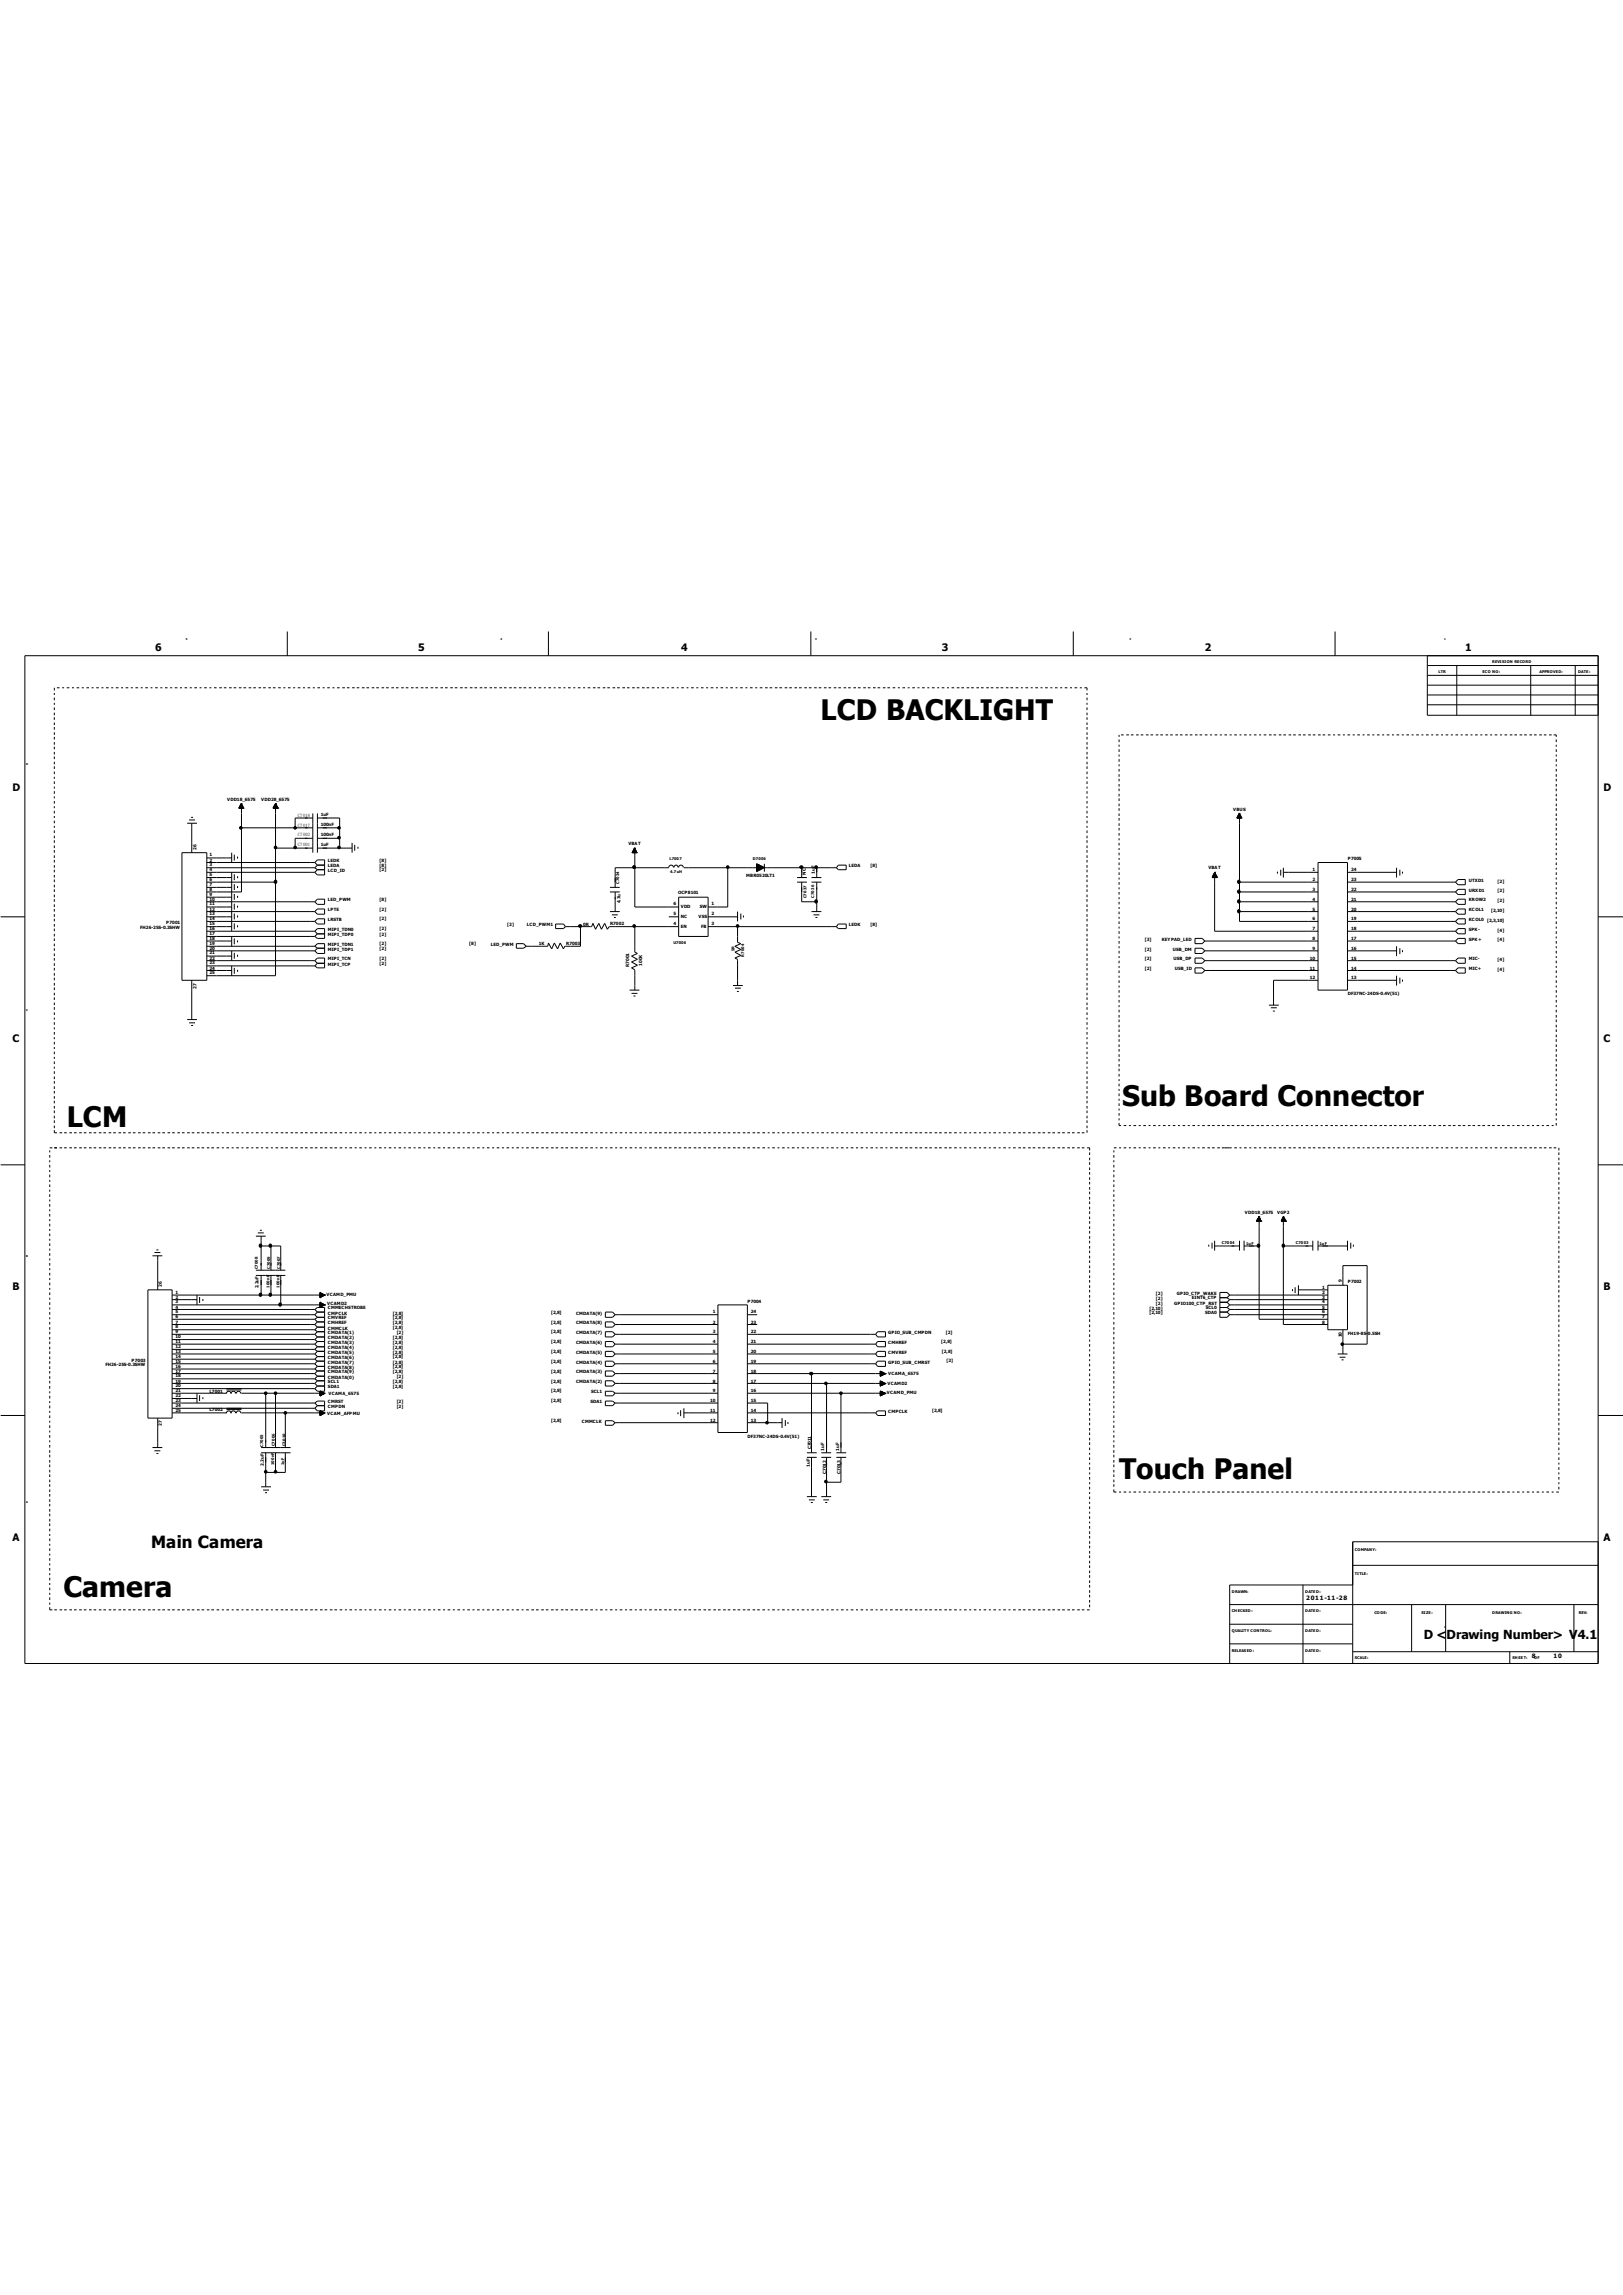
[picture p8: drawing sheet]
<svg xmlns="http://www.w3.org/2000/svg" width="210mm" height="297mm" viewBox="0 0 210 297" stroke-linecap="round" stroke-linejoin="round" font-family="sans-serif">
<defs><g id="words">
<g font-size="3.6">
<text x="106.2" y="93.1">LCD BACKLIGHT</text>
<text x="145.2" y="143.1">Sub Board Connector</text>
<text x="8.6" y="145.8">LCM</text>
<text x="144.8" y="191.4">Touch Panel</text>
<text x="8.2" y="206.6">Camera</text>
</g>
<text font-size="2.2" x="19.6" y="200.2">Main Camera</text>
<text font-size="1.6" x="184.2" y="212">D &lt;Drawing Number&gt; V4.1</text>
<g font-size="1.3">
<text x="20.1" y="84.2">6</text>
<text x="54.1" y="84.2">5</text>
<text x="88.1" y="84.2">4</text>
<text x="121.8" y="84.2">3</text>
<text x="155.9" y="84.2">2</text>
<text x="189.6" y="84.2">1</text>
<text x="1.6" y="102.4">D</text>
<text x="207.4" y="102.4">D</text>
<text x="1.6" y="134.8">C</text>
<text x="207.4" y="134.8">C</text>
<text x="1.6" y="166.9">B</text>
<text x="207.4" y="166.9">B</text>
<text x="1.6" y="199.4">A</text>
<text x="207.4" y="199.4">A</text>
</g>
<g font-size=".8">
<text x="169" y="207">2011-11-28</text>
<text x="198.2" y="214.6">8</text>
<text x="201" y="214.6">10</text>
</g>
<g font-size=".6">
<text x="29.4" y="103.6">VDD18_6575</text>
<text x="33.8" y="103.6">VDD28_6575</text>
<text x="38.5" y="106.9">C7017</text>
<text x="38.5" y="105.7">C7018</text>
<text x="41.5" y="106.9">100nF</text>
<text x="41.5" y="105.6">1uF</text>
<text x="159.5" y="104.9">VBUS</text>
<text x="25.4" y="109.9" transform="rotate(-90 25.4 109.9)">26</text>
<text x="27.1" y="110.8">1</text>
<text x="27.1" y="111.5">2</text>
<text x="27.1" y="112.1">3</text>
<text x="27.1" y="112.7">4</text>
<text x="27.1" y="113.3">5</text>
<text x="38.5" y="109.5">C7001</text>
<text x="38.5" y="108.2">C7002</text>
<text x="41.5" y="109.4">1uF</text>
<text x="41.5" y="108.2">100nF</text>
<text x="42.4" y="112.8">LCD_ID</text>
<text x="42.4" y="112.2">LEDA</text>
<text x="42.4" y="111.6">LEDK</text>
<text x="49.1" y="112.7">[2]</text>
<text x="49.1" y="112.1">[8]</text>
<text x="49.1" y="111.5">[8]</text>
<text x="81.3" y="109.4">VBAT</text>
<text x="96.5" y="113.5">MBR0520LT1</text>
<text x="104.2" y="113.2" transform="rotate(-90 104.2 113.2)">NC</text>
<text x="105.4" y="113.1" transform="rotate(-90 105.4 113.1)">1uF</text>
<text x="109.8" y="112.2">LEDA</text>
<text x="112.6" y="112.2">[8]</text>
<text x="156.3" y="112.5">VBAT</text>
<text x="169.8" y="112.7">1</text>
<text x="174.4" y="111.3">P7005</text>
<text x="174.8" y="112.7">24</text>
<text x="21.5" y="119.5">P7001</text>
<text x="27.1" y="114">6</text>
<text x="27.1" y="114.6">7</text>
<text x="27.1" y="115.3">8</text>
<text x="27.1" y="115.9">9</text>
<text x="27.1" y="116.5">10</text>
<text x="27.1" y="117.1">11</text>
<text x="27.1" y="117.8">12</text>
<text x="27.1" y="118.4">13</text>
<text x="27.1" y="119.1">14</text>
<text x="27.1" y="119.7">15</text>
<text x="42.4" y="119.2">LRSTB</text>
<text x="42.4" y="117.9">LPTE</text>
<text x="42.4" y="116.6">LED_PWM</text>
<text x="49.1" y="119.1">[2]</text>
<text x="49.1" y="117.8">[2]</text>
<text x="49.1" y="116.6">[8]</text>
<text x="65.6" y="119.8">[2]</text>
<text x="68.2" y="119.9">LCD_PWM1</text>
<text x="75.5" y="119.8">0R</text>
<text x="78.9" y="119.7">R7002</text>
<text x="80.3" y="116.9" transform="rotate(-90 80.3 116.9)">4.7u</text>
<text x="87.1" y="119.7">4</text>
<text x="87.1" y="118.4">5</text>
<text x="87.1" y="117.1">6</text>
<text x="87.7" y="115.7">OCP8101</text>
<text x="88.1" y="118.8">NC</text>
<text x="88.1" y="117.5">VDD</text>
<text x="90.4" y="118.8">VSS</text>
<text x="90.5" y="117.5">SW</text>
<text x="92.1" y="119.7">3</text>
<text x="92.1" y="118.4">2</text>
<text x="92.1" y="117.1">1</text>
<text x="109.8" y="119.9">LEDK</text>
<text x="112.6" y="119.9">[8]</text>
<text x="169.8" y="114">2</text>
<text x="169.8" y="115.3">3</text>
<text x="169.8" y="116.5">4</text>
<text x="169.8" y="117.8">5</text>
<text x="169.8" y="119.1">6</text>
<text x="174.8" y="114">23</text>
<text x="174.8" y="115.3">22</text>
<text x="174.8" y="116.5">21</text>
<text x="174.8" y="117.8">20</text>
<text x="174.8" y="119.1">19</text>
<text x="190" y="119.2">KCOL0</text>
<text x="190" y="114.1">UTXD1</text>
<text x="190" y="115.4">URXD1</text>
<text x="190" y="117.9">KCOL1</text>
<text x="190" y="116.6">KROW2</text>
<text x="192.4" y="119.3">[2,3,10]</text>
<text x="192.9" y="118">[2,10]</text>
<text x="193.8" y="114.2">[2]</text>
<text x="193.8" y="115.4">[2]</text>
<text x="193.8" y="116.7">[2]</text>
<text x="18.1" y="120.2">FH26-25S-0.3SHW</text>
<text x="27.1" y="120.4">16</text>
<text x="27.1" y="121">17</text>
<text x="27.1" y="121.6">18</text>
<text x="27.1" y="122.2">19</text>
<text x="27.1" y="122.9">20</text>
<text x="27.1" y="123.5">21</text>
<text x="27.1" y="124.2">22</text>
<text x="27.1" y="124.8">23</text>
<text x="27.1" y="125.4">24</text>
<text x="42.4" y="124.3">MIPI_TCN</text>
<text x="42.4" y="124.9">MIPI_TCP</text>
<text x="42.4" y="123">MIPI_TDP1</text>
<text x="42.4" y="122.4">MIPI_TDN1</text>
<text x="42.4" y="121.1">MIPI_TDP0</text>
<text x="42.4" y="120.4">MIPI_TDN0</text>
<text x="49.1" y="124.2">[2]</text>
<text x="49.1" y="124.8">[2]</text>
<text x="49.1" y="122.9">[2]</text>
<text x="49.1" y="122.3">[2]</text>
<text x="49.1" y="121">[2]</text>
<text x="49.1" y="120.4">[2]</text>
<text x="60.7" y="122.3">[8]</text>
<text x="63.5" y="122.4">LED_PWM</text>
<text x="69.7" y="122.3">1K</text>
<text x="73.3" y="122.2">R7003</text>
<text x="81.4" y="125.1" transform="rotate(-90 81.4 125.1)">R7001</text>
<text x="83.1" y="124.9" transform="rotate(-90 83.1 124.9)">100K</text>
<text x="88.1" y="120">EN</text>
<text x="90.7" y="120">FB</text>
<text x="148.1" y="121.7">[3]</text>
<text x="148.1" y="123">[2]</text>
<text x="148.1" y="124.3">[2]</text>
<text x="148.1" y="125.5">[2]</text>
<text x="150.3" y="121.7">KEYPAD_LED</text>
<text x="151.8" y="123">USB_DM</text>
<text x="151.8" y="124.3">USB_DP</text>
<text x="152" y="125.5">USB_ID</text>
<text x="169.5" y="124.2">10</text>
<text x="169.5" y="125.4">11</text>
<text x="169.8" y="120.4">7</text>
<text x="169.8" y="121.6">8</text>
<text x="169.8" y="122.9">9</text>
<text x="174.8" y="120.4">18</text>
<text x="174.8" y="121.6">17</text>
<text x="174.8" y="122.9">16</text>
<text x="174.8" y="124.2">15</text>
<text x="174.8" y="125.4">14</text>
<text x="190" y="125.5">MIC+</text>
<text x="190" y="124.3">MIC-</text>
<text x="190" y="121.7">SPK+</text>
<text x="190" y="120.4">SPK-</text>
<text x="193.8" y="125.6">[4]</text>
<text x="193.8" y="124.3">[4]</text>
<text x="193.8" y="121.8">[4]</text>
<text x="193.8" y="120.5">[4]</text>
<text x="25.4" y="127.9" transform="rotate(-90 25.4 127.9)">27</text>
<text x="27.1" y="126">25</text>
<text x="169.5" y="126.7">12</text>
<text x="174.4" y="128.7">DF37NC-24DS-0.4V(51)</text>
<text x="174.8" y="126.7">13</text>
<text x="161.1" y="157">VDD18_6575</text>
<text x="165.2" y="157">VGP2</text>
<text x="20.9" y="166.5" transform="rotate(-90 20.9 166.5)">26</text>
<text x="22.7" y="167.4">1</text>
<text x="33.4" y="166.7" transform="rotate(-90 33.4 166.7)">2.2uF</text>
<text x="42.3" y="167.7">VCAMD_PMU</text>
<text x="149.6" y="167.5">[2]</text>
<text x="152.3" y="167.5">GPIO_CTP_WAKE</text>
<text x="171.1" y="166.8">1</text>
<text x="171.1" y="167.4">2</text>
<text x="173.6" y="165.8" transform="rotate(-90 173.6 165.8)">9</text>
<text x="174.4" y="166">P7002</text>
<text x="22.7" y="168">2</text>
<text x="22.7" y="168.6">3</text>
<text x="22.7" y="169.3">4</text>
<text x="22.7" y="169.9">5</text>
<text x="22.7" y="170.6">6</text>
<text x="22.7" y="171.3">7</text>
<text x="22.7" y="171.8">8</text>
<text x="22.7" y="172.5">9</text>
<text x="22.7" y="173.1">10</text>
<text x="22.7" y="173.8">11</text>
<text x="42.3" y="168.8">VCAMD2</text>
<text x="42.4" y="172.6">CMDATA(1)</text>
<text x="42.4" y="170.1">CMPCLK</text>
<text x="42.4" y="170.7">CMVREF</text>
<text x="42.4" y="171.3">CMHREF</text>
<text x="42.4" y="173.9">CMDATA(3)</text>
<text x="42.4" y="169.4">CMMECHSTROBE</text>
<text x="42.4" y="172">CMMCLK</text>
<text x="42.4" y="173.3">CMDATA(2)</text>
<text x="50.8" y="170.1">[2,8]</text>
<text x="50.8" y="170.7">[2,8]</text>
<text x="50.8" y="171.3">[2,8]</text>
<text x="50.8" y="171.9">[2,8]</text>
<text x="50.8" y="173.9">[2,8]</text>
<text x="50.8" y="173.2">[2,8]</text>
<text x="51.3" y="172.6">[2]</text>
<text x="71.3" y="170">[2,8]</text>
<text x="71.3" y="171.3">[2,8]</text>
<text x="71.3" y="172.5">[2,8]</text>
<text x="71.3" y="173.8">[2,8]</text>
<text x="74.5" y="170.1">CMDATA(9)</text>
<text x="74.5" y="171.3">CMDATA(8)</text>
<text x="74.5" y="172.6">CMDATA(7)</text>
<text x="74.5" y="173.9">CMDATA(6)</text>
<text x="92.2" y="169.9">1</text>
<text x="92.2" y="171.3">2</text>
<text x="92.2" y="172.5">3</text>
<text x="92.2" y="173.8">4</text>
<text x="96.7" y="168.5">P7004</text>
<text x="97.1" y="169.9">24</text>
<text x="97.1" y="171.3">23</text>
<text x="97.1" y="172.5">22</text>
<text x="97.1" y="173.8">21</text>
<text x="114.9" y="172.6">GPIO_SUB_CMPDN</text>
<text x="114.9" y="173.9">CMHREF</text>
<text x="121.8" y="173.7">[2,8]</text>
<text x="122.4" y="172.6">[2]</text>
<text x="148.7" y="169.5">[2,10]</text>
<text x="148.7" y="170.1">[2,10]</text>
<text x="149.6" y="168.2">[2]</text>
<text x="149.6" y="168.8">[2]</text>
<text x="151.9" y="168.8">GPIO100_CTP_RST</text>
<text x="154.2" y="168.1">EINT6_CTP</text>
<text x="155.9" y="170.1">SDA0</text>
<text x="156" y="169.4">SCL0</text>
<text x="171.1" y="168">3</text>
<text x="171.1" y="168.6">4</text>
<text x="171.1" y="169.3">5</text>
<text x="171.1" y="169.9">6</text>
<text x="171.1" y="170.6">7</text>
<text x="171.1" y="171.3">8</text>
<text x="173.6" y="173" transform="rotate(-90 173.6 173)">10</text>
<text x="174.4" y="172.7">FH19-8S-0.5SH</text>
<text x="13.6" y="176.8">FH26-25S-0.3SHW</text>
<text x="17" y="176.2">P7003</text>
<text x="22.7" y="174.4">12</text>
<text x="22.7" y="175.1">13</text>
<text x="22.7" y="175.7">14</text>
<text x="22.7" y="176.3">15</text>
<text x="22.7" y="176.9">16</text>
<text x="22.7" y="177.6">17</text>
<text x="22.7" y="178.2">18</text>
<text x="22.7" y="178.9">19</text>
<text x="22.7" y="179.5">20</text>
<text x="42.4" y="175.2">CMDATA(5)</text>
<text x="42.4" y="176.4">CMDATA(7)</text>
<text x="42.4" y="177.7">CMDATA(9)</text>
<text x="42.4" y="179">SCL1</text>
<text x="42.4" y="179.6">SDA1</text>
<text x="42.4" y="178.4">CMDATA(0)</text>
<text x="42.4" y="174.6">CMDATA(4)</text>
<text x="42.4" y="175.8">CMDATA(6)</text>
<text x="42.4" y="177.1">CMDATA(8)</text>
<text x="50.8" y="174.5">[2,8]</text>
<text x="50.8" y="175.2">[2,8]</text>
<text x="50.8" y="175.7">[2,8]</text>
<text x="50.8" y="176.4">[2,8]</text>
<text x="50.8" y="177">[2,8]</text>
<text x="50.8" y="177.7">[2,8]</text>
<text x="50.8" y="179">[2,8]</text>
<text x="50.8" y="179.6">[2,8]</text>
<text x="51.3" y="178.3">[2]</text>
<text x="71.3" y="175.1">[2,8]</text>
<text x="71.3" y="176.3">[2,8]</text>
<text x="71.3" y="177.6">[2,8]</text>
<text x="71.3" y="178.9">[2,8]</text>
<text x="74.5" y="175.2">CMDATA(5)</text>
<text x="74.5" y="176.4">CMDATA(4)</text>
<text x="74.5" y="177.7">CMDATA(3)</text>
<text x="74.5" y="179">CMDATA(2)</text>
<text x="92.2" y="175.1">5</text>
<text x="92.2" y="176.3">6</text>
<text x="92.2" y="177.6">7</text>
<text x="92.2" y="178.9">8</text>
<text x="97.1" y="175.1">20</text>
<text x="97.1" y="176.3">19</text>
<text x="97.1" y="177.6">18</text>
<text x="97.1" y="178.9">17</text>
<text x="114.8" y="179.2">VCAMD2</text>
<text x="114.9" y="176.4">GPIO_SUB_CMRST</text>
<text x="114.9" y="175.2">CMVREF</text>
<text x="114.9" y="177.9">VCAMA_6575</text>
<text x="121.9" y="175.1">[2,8]</text>
<text x="122.5" y="176.3">[2]</text>
<text x="20.9" y="184.5" transform="rotate(-90 20.9 184.5)">27</text>
<text x="22.7" y="180.1">21</text>
<text x="22.7" y="180.7">22</text>
<text x="22.7" y="181.4">23</text>
<text x="22.7" y="182">24</text>
<text x="22.7" y="182.7">25</text>
<text x="27.1" y="180.2">L7001</text>
<text x="27.1" y="182.6">L7002</text>
<text x="42.3" y="183">VCAM_AFPMU</text>
<text x="42.4" y="181.5">CMRST</text>
<text x="42.4" y="182.2">CMPDN</text>
<text x="42.5" y="180.5">VCAMA_6575</text>
<text x="51.3" y="181.5">[2]</text>
<text x="51.3" y="182.2">[2]</text>
<text x="71.3" y="180.1">[2,8]</text>
<text x="71.3" y="181.4">[2,8]</text>
<text x="71.3" y="184">[2,8]</text>
<text x="75.3" y="184">CMMCLK</text>
<text x="76.4" y="181.5">SDA1</text>
<text x="76.5" y="180.2">SCL1</text>
<text x="91.9" y="181.4">10</text>
<text x="91.9" y="182.7">11</text>
<text x="91.9" y="184">12</text>
<text x="92.2" y="180.1">9</text>
<text x="96.7" y="186">DF37NC-24DS-0.4V(51)</text>
<text x="97.1" y="180.1">16</text>
<text x="97.1" y="181.4">15</text>
<text x="97.1" y="182.7">14</text>
<text x="97.1" y="184">13</text>
<text x="114.7" y="180.4">VCAMD_PMU</text>
<text x="114.9" y="182.8">CMPCLK</text>
<text x="120.6" y="182.7">[2,8]</text>
<text x="34.1" y="189.6" transform="rotate(-90 34.1 189.6)">2.2uF</text>
<text x="104.8" y="189.8" transform="rotate(-90 104.8 189.8)">1uF</text>
<text x="104.9" y="187.5" transform="rotate(-90 104.9 187.5)">C7011</text>
<text x="106.6" y="187.7" transform="rotate(-90 106.6 187.7)">1uF</text>
<text x="106.9" y="190.6" transform="rotate(-90 106.9 190.6)">C7012</text>
<text x="108.6" y="187.7" transform="rotate(-90 108.6 187.7)">1uF</text>
<text x="108.7" y="190.6" transform="rotate(-90 108.7 190.6)">C7013</text>
</g>
<g font-size=".5">
<text x="186.1" y="87.1">LTR</text>
<text x="191.8" y="87.1">ECO NO:</text>
<text x="193.1" y="85.8">REVISION RECORD</text>
<text x="199.2" y="87.1">APPROVED:</text>
<text x="204.2" y="87.1">DATE:</text>
<text x="86.6" y="111.2">L7007</text>
<text x="86.7" y="113">4.7uH</text>
<text x="97.4" y="111.2">D7006</text>
<text x="80.1" y="114.4" transform="rotate(-90 80.1 114.4)">C7034</text>
<text x="104.3" y="116.2" transform="rotate(-90 104.3 116.2)">C7037</text>
<text x="105.3" y="116.1" transform="rotate(-90 105.3 116.1)">C7036</text>
<text x="87.1" y="122.1">U7006</text>
<text x="95" y="123.1" transform="rotate(-90 95 123.1)">5R</text>
<text x="96.3" y="123.8" transform="rotate(-90 96.3 123.8)">R7004</text>
<text x="158.1" y="160.9">C7004</text>
<text x="161.2" y="161">1uF</text>
<text x="167.7" y="160.9">C7003</text>
<text x="170.7" y="161">1uF</text>
<text x="33.4" y="164.2" transform="rotate(-90 33.4 164.2)">C7008</text>
<text x="34.9" y="166.6" transform="rotate(-90 34.9 166.6)">100nF</text>
<text x="35" y="164.2" transform="rotate(-90 35 164.2)">C7009</text>
<text x="36.2" y="166.6" transform="rotate(-90 36.2 166.6)">100nF</text>
<text x="36.2" y="164.2" transform="rotate(-90 36.2 164.2)">C7007</text>
<text x="34" y="187.2" transform="rotate(-90 34 187.2)">C7005</text>
<text x="35.5" y="189.6" transform="rotate(-90 35.5 189.6)">100nF</text>
<text x="35.6" y="187.1" transform="rotate(-90 35.6 187.1)">C7006</text>
<text x="36.7" y="189.6" transform="rotate(-90 36.7 189.6)">1uF</text>
<text x="36.9" y="187.1" transform="rotate(-90 36.9 187.1)">C7010</text>
<text x="175.3" y="200.6">COMPANY:</text>
<text x="175.3" y="203.8">TITLE:</text>
<text x="159.4" y="206.1">DRAWN:</text>
<text x="159.4" y="208.6">CHECKED :</text>
<text x="168.8" y="206.1">DATED:</text>
<text x="168.8" y="208.6">DATED:</text>
<text x="177.8" y="208.9">CODE:</text>
<text x="183.9" y="208.9">SIZE:</text>
<text x="193.1" y="208.9">DRAWING NO:</text>
<text x="204.2" y="208.9">REV:</text>
<text x="159.4" y="211.1">QUALITY CONTROL:</text>
<text x="159.4" y="213.7">RELEASED :</text>
<text x="168.8" y="211.1">DATED:</text>
<text x="168.8" y="213.7">DATED:</text>
<text x="175.3" y="214.6">SCALE:</text>
<text x="195.7" y="214.6">SHEET:</text>
<text x="198.5" y="214.6">OF</text>
</g>
<g font-size=".4">
<text x="24" y="82.8">5</text>
<text x="64.8" y="82.8">4</text>
<text x="105.5" y="82.8">3</text>
<text x="146.1" y="82.8">2</text>
<text x="186.8" y="82.8">1</text>
<text x="3.4" y="99">D</text>
<text x="3.4" y="130.8">C</text>
<text x="3.4" y="162.6">B</text>
<text x="3.4" y="194.4">A</text>
<text x="186.8" y="210.6">1</text>
</g>
</g></defs>
<g fill="none" stroke="#000" stroke-width=".13">
<path d="M3.2 84.8h203.6v130.4h-203.6zM7 89v.3M7 89.7v.2M7 90.3v.3M7 90.9v.3M7 91.5v.4M7 92.2v.3M7 92.8v.3M7 93.5v.3M7 94.1v.3M7 94.7v.4M7 95.3v.4"/>
<path d="M7 96v.4M7 96.6v.3M7 97.3v.3M7 97.9v.3M7 98.6v.3M7 99.1v.4M7 99.8v.4M7.4 89h.3M8 89h.3M8.6 89h.4M9.3 89h.3M9.9 89h.3"/>
<path d="M10.6 89h.2M11.2 89h.3M11.9 89h.2M12.4 89h.4M13.1 89h.3M13.7 89h.4M14.4 89h.2M15 89h.3M15.7 89h.2M16.3 89h.3M16.9 89h.3M17.5 89h.4"/>
<path d="M18.2 89h.3M18.8 89h.3M19.5 89h.2M20.1 89h.3M20.7 89h.3M21.3 89h.4M22 89h.3M22.6 89h.3M23.3 89h.2M23.9 89h.3M24.6 89h.2M25.1 89h.4"/>
<path d="M25.8 89h.3M26.4 89h.4M27.1 89h.2M27.7 89h.3M28.4 89h.3M29 89h.3M29.6 89h.4M30.2 89h.4M30.9 89h.3M31.5 89h.3M32.2 89h.3M32.8 89h.3"/>
<path d="M33.4 89h.4M34 89h.4M34.7 89h.4M35.3 89h.3M36 89h.3M36.7 89h.2M37.2 81.7v3.1M37.3 89h.3M37.9 89h.3M38.5 89h.4M39.2 89h.3M39.8 89h.3"/>
<path d="M40.5 89h.2M41.1 89h.3M41.7 89h.3M42.3 89h.4M43 89h.3M43.6 89h.3M44.3 89h.3M44.9 89h.3M45.6 89h.3M46.1 89h.4M46.8 89h.4M47.4 89h.4"/>
<path d="M48.1 89h.3M48.7 89h.3M49.4 89h.3M50 89h.3M50.6 89h.4M51.2 89h.4M51.9 89h.3M52.5 89h.3M53.2 89h.3M53.8 89h.3M54.4 89h.4M55 89h.4"/>
<path d="M55.7 89h.3M56.3 89h.3M57 89h.3M57.6 89h.3M58.3 89h.3M58.8 89h.4M59.5 89h.4M60.1 89h.4M60.8 89h.3M61.4 89h.3M62.1 89h.3M62.7 89h.3"/>
<path d="M63.3 89h.4M63.9 89h.4M64.6 89h.3M65.2 89h.3M65.9 89h.3M66.5 89h.3M67.1 89h.4M67.7 89h.4M68.4 89h.3M69.1 89h.2M69.7 89h.3M70.4 89h.2"/>
<path d="M71 81.7v3.1M71 89h.3M71.6 89h.3M72.2 89h.4M72.9 89h.3M73.5 89h.3M74.2 89h.2M74.8 89h.3M75.4 89h.3M76 89h.4M76.7 89h.3M77.3 89h.3"/>
<path d="M78 89h.3M78.6 89h.3M79.2 89h.4M79.8 89h.4M80.5 89h.4M81.1 89h.3M81.8 89h.3M82.4 89h.3M83.1 89h.3M83.7 89h.3M84.3 89h.4M85 89h.3"/>
<path d="M85.6 89h.3M86.3 89h.2M86.9 89h.3M87.5 89h.3M88.1 89h.4M88.8 89h.3M89.4 89h.3M90.1 89h.2M90.7 89h.3M91.4 89h.2M91.9 89h.4M92.6 89h.3"/>
<path d="M93.2 89h.4M93.9 89h.2M94.5 89h.3M95.2 89h.2M95.8 89h.3M96.4 89h.3M97 89h.4M97.7 89h.3M98.3 89h.3M99 89h.3M99.6 89h.3M100.2 89h.4"/>
<path d="M100.8 89h.4M101.5 89h.4M102.1 89h.3M102.8 89h.3M103.4 89h.3M104.1 89h.3M104.6 89h.4M104.9 81.7v3.1M105.3 89h.4M105.9 89h.4M106.6 89h.3M107.2 89h.3"/>
<path d="M107.9 89h.3M108.5 89h.3M109.1 89h.4M109.7 89h.4M110.4 89h.3M111 89h.3M111.7 89h.3M112.3 89h.3M112.9 89h.4M113.5 89h.4M114.2 89h.4M114.8 89h.3"/>
<path d="M115.5 89h.3M116.2 89h.2M116.8 89h.3M117.4 89h.3M118 89h.4M118.7 89h.3M119.3 89h.3M120 89h.2M120.6 89h.3M121.2 89h.3M121.8 89h.4M122.5 89h.3"/>
<path d="M123.1 89h.3M123.8 89h.3M124.4 89h.3M125.1 89h.3M125.6 89h.4M126.3 89h.4M126.9 89h.4M127.6 89h.3M128.2 89h.3M128.9 89h.3M129.5 89h.3M130.1 89h.4"/>
<path d="M130.7 89h.4M131.4 89h.3M132.1 89h.2M132.7 89h.3M133.3 89h.3M133.9 89h.4M134.6 89h.3M135.2 89h.4M135.9 89h.2M136.5 89h.3M137.2 89h.2M137.8 89h.3"/>
<path d="M138.4 89h.3M138.9 81.7v3.1M139 89h.4M139.7 89h.3M140.3 89h.3v.3M140.6 89.7v.2M140.6 90.3v.3M140.6 90.9v.3M140.6 91.5v.4M140.6 92.2v.3M140.6 92.8v.3M140.6 93.5v.3"/>
<path d="M140.6 94.1v.3M140.6 94.7v.4M140.6 95.3v.4M140.6 96v.4M140.6 96.6v.3M140.6 97.3v.3M140.6 97.9v.3M140.6 98.6v.3M140.6 99.1v.4M140.6 99.8v.4M144.8 95.1v.2M144.8 95.7v.3"/>
<path d="M144.8 96.4v.2M144.8 96.9v.4M144.8 97.6v.3M144.8 98.2v.4M144.8 98.9v.2M144.8 99.5v.3M145 95.1h.4M145.7 95.1h.3M146.3 95.1h.3M147 95.1h.3M147.6 95.1h.3M148.3 95.1h.3"/>
<path d="M148.8 95.1h.4M149.5 95.1h.4M150.1 95.1h.4M150.8 95.1h.3M151.4 95.1h.3M152.1 95.1h.3M152.7 95.1h.3M153.3 95.1h.4M153.9 95.1h.4M154.6 95.1h.3M155.2 95.1h.3M155.9 95.1h.3"/>
<path d="M156.5 95.1h.3M157.1 95.1h.4M157.8 95.1h.3M158.4 95.1h.3M159.1 95.1h.2M159.7 95.1h.3M160.4 95.1h.2M161 95.1h.3M161.6 95.1h.3M162.2 95.1h.4M162.9 95.1h.3M163.5 95.1h.3"/>
<path d="M164.2 95.1h.3M164.8 95.1h.3M165.4 95.1h.4M166 95.1h.4M166.7 95.1h.3M167.3 95.1h.3M168 95.1h.3M168.6 95.1h.3M169.2 95.1h.4M169.8 95.1h.4M170.5 95.1h.4M171.1 95.1h.3"/>
<path d="M171.8 95.1h.3M172.5 95.1h.2M172.7 81.7v3.1M173.1 95.1h.3M173.7 95.1h.3M174.3 95.1h.4M175 95.1h.3M175.6 95.1h.3M176.3 95.1h.2M176.9 95.1h.3M177.5 95.1h.3M178.1 95.1h.4"/>
<path d="M178.8 95.1h.3M179.4 95.1h.3M180.1 95.1h.2M180.7 95.1h.3M181.4 95.1h.2M181.9 95.1h.4M182.6 95.1h.3M183.2 95.1h.4M183.9 95.1h.2M184.5 95.1h.3M184.7 84.8v7.7h22.1M184.7 91.2h22.1"/>
<path d="M184.7 89.9h22.1M184.7 88.6h22.1M184.7 87.4h22.1M184.7 86.1h22.1M185.2 95.1h.2M185.8 95.1h.3M186.4 95.1h.3M187 95.1h.4M187.7 95.1h.3M188.3 95.1h.3M188.5 86.1v6.4M189 95.1h.2"/>
<path d="M189.6 95.1h.3M190.2 95.1h.3M190.8 95.1h.4M191.5 95.1h.3M192.1 95.1h.3M192.8 95.1h.2M193.4 95.1h.3M194.1 95.1h.2M194.6 95.1h.4M195.3 95.1h.4M195.9 95.1h.4M196.6 95.1h.3"/>
<path d="M197.2 95.1h.3M197.9 95.1h.3M198 86.1v6.4M198.5 95.1h.3M199.1 95.1h.4M199.7 95.1h.4M200.4 95.1h.3M201 95.1h.3v.2M201.3 95.7v.3M201.3 96.4v.2M201.3 96.9v.4M201.3 97.6v.3"/>
<path d="M201.3 98.2v.4M201.3 98.9v.2M201.3 99.5v.3M203.8 86.1v6.4M.1 118.6h3.1M7 100.5v.3M7 101.1v.3M7 101.8v.2M7 102.4v.3M7 103v.3M7 103.6v.4M7 104.3v.3"/>
<path d="M7 104.9v.3M7 105.6v.2M7 106.2v.3M7 106.8v.3M7 107.4v.4M7 108.1v.4M7 108.7v.4M7 109.4v.3M7 110v.3M7 110.7v.3M7 111.3v.3M7 111.9v.4"/>
<path d="M7 112.5v.4M7 113.2v.3M7 113.8v.3M7 114.5v.3M7 115.1v.3M7 115.7v.4M7 116.3v.4M7 117v.3M7 117.6v.3M7 118.3v.3M7 118.9v.3M7 119.5v.4"/>
<path d="M23.5 110.3h3.3v16.5h-3.3zM24.2 106.5h1.3M24.5 106.1h.7M24.7 105.7h.3M24.8 106.5v3.8M26.8 118.6h3.2M26.8 111h3.2M26.8 111.6h13.9M26.8 112.3h13.9M26.8 112.9h13.9M26.8 113.5h3.2M26.8 114.1h8.8"/>
<path d="M26.8 114.8h3.2M26.8 116.1h3.2M26.8 116.7h13.9M26.8 117.3h3.2M26.8 117.9h13.9M26.8 119.2h13.9M26.8 119.9h3.2M30 110.3v1.3M30 112.9v7.6M30.3 110.6v.7M30.3 113.1v.8M30.3 114.4v.7"/>
<path d="M30.3 115.7v.7M30.3 116.9v.8M30.3 118.2v.8M30.3 119.5v.7M30.7 110.8v.3M30.7 113.4v.2M30.7 114.6v.3M30.7 115.9v.3M30.7 117.2v.2M30.7 118.4v.3M30.7 119.7v.3M30.9 104.6h.1"/>
<path d="M30.9 104.6h.6M30.9 104.6v-.1h.6v.1M31 104.3h.4M31.1 104.2h.3v.4M31.1 104.6v-.5h.2v.5M31.2 104.1h.1M31.2 104h.1M31.2 107.1h9.3M31.2 104v11.4h-4.4M31.2 104l-.3 .6M31.2 104l.3 .6M31.2 104v.6"/>
<path d="M31.4 104.4h-.4v.2M31.5 104.6h.1M35.4 104.6h.1M35.4 104.6v-.1h.6v.1M35.4 104.4h.5v.2M35.5 104.3h.3M35.5 104.6v-.4h.3v.4M35.6 104.1h.1M35.6 104h.1M35.6 104v22.2h-8.8M35.6 109.7h4.9M35.6 104l-.3 .6h.7"/>
<path d="M35.6 104h.1v.6M35.6 104l.4 .6M35.7 104.1h-.1v.5M36 104.6h.1M40.5 105.2v5.1M40.5 108.5h-2.3v1.2M40.5 105.8h-2.3v1.3M40.7 111.6l.4-.3h.9v1.9h-.9l-.4-.3M40.7 119.2l.4-.3h.9v.6h-.9zM40.7 112.3l.4 .2M40.7 111.6l.4 .3M41.1 109.7h4.5"/>
<path d="M41.1 105.2v5.1M41.1 108.5h2.8M41.1 107.1h2.8M41.1 105.8h2.8v3.9M41.1 112.5h.9M41.1 111.9h.9M41.1 117.6h.9v.7h-.9l-.4-.4zM41.1 116.3h.9v.7h-.9l-.4-.3zM41.1 112.5l-.4 .4M41.1 111.9l-.4 .4M45.6 109.1v1.2M45.9 109.3v.8"/>
<path d="M46.3 109.6v.2M71.9 119.5h1l.3 .4-.3 .2h-1zM73.2 119.9h3.3l.2-.4 .3 .7 .5-.7 .3 .7 .4-.7 .4 .7 .2-.3h9M75.1 119.9v2.5h-2l-.2 .4-.4-.8-.4 .8-.4-.8-.3 .8-.4-.8-.1 .4h-2.8M78.9 114.8h1.3M78.9 115.4h1.3M78.9 117.9h1.3M79.2 118.4h.7M79.4 118.7h.3M79.6 115.4v2.5M81.8 110.3h.6M81.8 110.3v-.1h.6v.1"/>
<path d="M81.9 110.2h.4M81.9 110.3v-.2h.4v.2M82 110h.2M82 109.8h.2v.5M82.1 109.7h.1M82.1 112.3h.1M82.1 109.7h-.1v.6M82.1 109.7v7.6h5.7M82.1 119.9v3.3l.4 .2-.8 .3 .8 .4-.8 .4 .8 .4-.8 .3 .4 .3v2.6M82.1 109.7l-.3 .6M82.1 109.7l.3 .6M82.2 109.9h-.2v.4"/>
<path d="M82.4 110.3h.1M86.5 118.6h1.3M86.5 112.3h-6.9v2.5M86.5 112.2a.29 .29 0 0 1 .3-.3 .29 .29 0 0 1 .3 .3M87.2 112.2l.1-.2 .2-.1 .1 .1 .1 .2M87.8 116.1h3.8v5.1h-3.8zM87.8 112.2a.29 .29 0 0 1 .3-.3 .29 .29 0 0 1 .3 .3M91.6 118.6h3.8M91.6 119.9h16.6M94.1 112.3v5h-2.5M95.4 117.9v1.3M95.4 119.9v2l.4 .2-.7 .3 .7 .5-.7 .3 .7 .4-.7 .4 .3 .1v3.4"/>
<path d="M95.8 118.2v.8M96.2 118.4v.3M97.9 111.8v1l1-.5M97.9 111.8l1 .5M97.9 112.2h1M97.9 112.1h.8M97.9 112h.6v.4M97.9 111.9h.4v.6M97.9 111.8h.2v.8M97.9 111.8h.1v.9M98 111.8v.9h-.1M98.2 111.8v.7"/>
<path d="M98.4 112v.5h-.5M98.6 112v.4h-.7M98.6 112.1v.3M98.7 112.2v.1h-10.2M98.8 112.2v.1M98.9 112.3h9.3M98.9 111.8v1M103.1 113.5h1.3M103.1 114.1h1.3M103.7 112.3h.1M103.7 114.1v2.6h2M103.7 112.3v1.2"/>
<path d="M105 113.5h1.3M105 114.1h1.3M105 117.9h1.3M105.2 118.4h.8M105.5 118.7h.2M105.7 112.3h.1M105.7 112.3v1.2M105.7 114.1v3.8M108.5 111.9h1v.6h-1l-.3-.2zM108.5 119.5h1v.6h-1l-.3-.2zM140.6 100.5v.3M140.6 101.1v.3"/>
<path d="M140.6 101.8v.2M140.6 102.4v.3M140.6 103v.3M140.6 103.6v.4M140.6 104.3v.3M140.6 104.9v.3M140.6 105.6v.2M140.6 106.2v.3M140.6 106.8v.3M140.6 107.4v.4M140.6 108.1v.4M140.6 108.7v.4"/>
<path d="M140.6 109.4v.3M140.6 110v.3M140.6 110.7v.3M140.6 111.3v.3M140.6 111.9v.4M140.6 112.5v.4M140.6 113.2v.3M140.6 113.8v.3M140.6 114.5v.3M140.6 115.1v.3M140.6 115.7v.4M140.6 116.3v.4"/>
<path d="M140.6 117v.3M140.6 117.6v.3M140.6 118.3v.3M140.6 118.9v.3M140.6 119.5v.4M144.8 100.2v.3M144.8 100.8v.3M144.8 101.4v.4M144.8 102v.4M144.8 102.7v.3M144.8 103.3v.3M144.8 104v.3"/>
<path d="M144.8 104.6v.3M144.8 105.2v.4M144.8 105.8v.4M144.8 106.5v.3M144.8 107.1v.3M144.8 107.8v.3M144.8 108.5v.2M144.8 109.1v.3M144.8 109.7v.3M144.8 110.3v.4M144.8 111v.3M144.8 111.6v.3"/>
<path d="M144.8 112.3v.2M144.8 112.9v.3M144.8 113.5v.3M144.8 114.1v.4M144.8 114.8v.3M144.8 115.4v.3M144.8 116.1v.2M144.8 116.7v.3M144.8 117.3v.3M144.8 117.9v.4M144.8 118.6v.3M144.8 119.2v.3"/>
<path d="M144.8 119.9v.2M156.9 113.5h.6M157 113.3h.4v.2M157 113.2h.3M157 113.5v-.4h.3v.4M157.1 112.9h.1M157.1 112.9l-.3 .6h.7M157.1 112.9v7.6h13.4M157.1 112.9l.4 .6M157.1 112.9h.1v.6M157.2 113h-.1v.5M157.4 113.4h-.5v.1"/>
<path d="M160 105.8h.1M160 105.8h.6M160 105.8v-.1h.6v.1M160.1 105.6h.4M160.2 105.5h.3v.3M160.2 105.8v-.4h.2v.4M160.3 105.3h.1M160.4 105.2h.1M160.4 105.2v14h10.1M160.4 114.1h10.1M160.4 115.4h10.1M160.4 116.7h10.1"/>
<path d="M160.4 117.9h10.1M160.4 105.2l-.4 .6M160.4 105.2l.2 .6M160.4 105.2h-.1v.6M160.5 105.7h-.4v.1M160.6 105.8h.1M165.3 112.8v.2M165.7 112.5v.8M166 112.9h4.5M166 112.3v1.2M170.5 111.6h3.8v16.5h-3.8zM174.3 112.9h6.4"/>
<path d="M174.3 114.1h14M174.3 115.4h14M174.3 116.7h14M174.3 117.9h14M174.3 119.2h14M180.7 112.3v1.2M181.1 112.5v.8M181.4 112.8v.2M188.6 113.8h1v.7h-1l-.3-.4zM188.6 115.1h1v.6h-1l-.3-.3zM188.6 116.3h1v.7h-1l-.3-.3zM188.6 117.6h1v.7h-1l-.3-.4z"/>
<path d="M188.6 118.9h1v.6h-1l-.3-.3zM201.3 100.2v.3M201.3 100.8v.3M201.3 101.4v.4M201.3 102v.4M201.3 102.7v.3M201.3 103.3v.3M201.3 104v.3M201.3 104.6v.3M201.3 105.2v.4M201.3 105.8v.4M201.3 106.5v.3"/>
<path d="M201.3 107.1v.3M201.3 107.8v.3M201.3 108.5v.2M201.3 109.1v.3M201.3 109.7v.3M201.3 110.3v.4M201.3 111v.3M201.3 111.6v.3M201.3 112.3v.2M201.3 112.9v.3M201.3 113.5v.3M201.3 114.1v.4"/>
<path d="M201.3 114.8v.3M201.3 115.4v.3M201.3 116.1v.2M201.3 116.7v.3M201.3 117.3v.3M201.3 117.9v.4M201.3 118.6v.3M201.3 119.2v.3M201.3 119.9v.2M206.8 118.6h3.2M7 120.1v.4M7 120.8v.4"/>
<path d="M7 121.4v.4M7 122.1v.3M7 122.7v.3M7 123.4v.3M7 124v.3M7 124.6v.4M7 125.2v.4M7 125.9v.3M7 126.5v.3M7 127.2v.3M7 127.8v.3M7 128.4v.4"/>
<path d="M7 129v.4M7 129.7v.3M7 130.3v.3M7 131v.3M7 131.7v.2M7 132.2v.4M7 132.9v.3M7 133.5v.4M7 134.2v.3M7 134.8v.3M7 135.5v.2M7 136.1v.3"/>
<path d="M7 136.7v.3M7 137.3v.4M7 138v.3M7 138.6v.3M7 139.3v.3M7 139.9v.3M24.2 131.9h1.3M24.5 132.3h.7M24.7 132.7h.3M24.8 126.8v5.1M26.8 120.5h13.9M26.8 121.2h13.9"/>
<path d="M26.8 121.8h3.2M26.8 122.4h13.9M26.8 123h13.9M26.8 123.7h3.2M26.8 124.3h13.9M26.8 125h13.9M26.8 125.6h3.2M30 121.2v1.2M30 123v1.3M30 125v1.2M30.3 121.4v.8M30.3 123.3v.7"/>
<path d="M30.3 125.2v.8M30.7 121.7v.2M30.7 123.5v.3M30.7 125.5v.2M40.7 122.4l.4-.3h.9v1.3h-.9l-.4-.4M40.7 120.5l.4-.4h.9v1.3h-.9l-.4-.2M40.7 124.3l.4-.3h.9v1.2h-.9l-.4-.2M40.7 124.3l.4 .3M40.7 122.4l.4 .3M40.7 120.5l.4 .3M41.1 122.7h.9M41.1 124.6h.9"/>
<path d="M41.1 120.8h.9M41.1 124.6l-.4 .4M41.1 122.7l-.4 .3M41.1 120.8l-.4 .4M66.8 122.1h.9l.4 .3-.4 .3h-.9zM81.4 128.1h1.3M81.7 128.5h.8M82 128.9h.2M94.8 127.5h1.3M95.1 127.8h.7M95.3 128.3h.3M140.6 120.1v.4"/>
<path d="M140.6 120.8v.4M140.6 121.4v.4M140.6 122.1v.3M140.6 122.7v.3M140.6 123.4v.3M140.6 124v.3M140.6 124.6v.4M140.6 125.2v.4M140.6 125.9v.3M140.6 126.5v.3M140.6 127.2v.3M140.6 127.8v.3"/>
<path d="M140.6 128.4v.4M140.6 129v.4M140.6 129.7v.3M140.6 130.3v.3M140.6 131v.3M140.6 131.7v.2M140.6 132.2v.4M140.6 132.9v.3M140.6 133.5v.4M140.6 134.2v.3M140.6 134.8v.3M140.6 135.5v.2"/>
<path d="M140.6 136.1v.3M140.6 136.7v.3M140.6 137.3v.4M140.6 138v.3M140.6 138.6v.3M140.6 139.3v.3M140.6 139.9v.3M144.8 120.5v.3M144.8 121.2v.2M144.8 121.8v.3M144.8 122.4v.3M144.8 123v.4"/>
<path d="M144.8 123.7v.3M144.8 124.3v.3M144.8 125v.2M144.8 125.6v.3M144.8 126.2v.3M144.8 126.8v.4M144.8 127.5v.3M144.8 128.1v.3M144.8 128.8v.2M144.8 129.4v.3M144.8 130v.3M144.8 130.6v.4"/>
<path d="M144.8 131.3v.4M144.8 131.9v.3M144.8 132.6v.3M144.8 133.2v.3M144.8 133.9v.3M144.8 134.5v.3M144.8 135.1v.4M144.8 135.7v.4M144.8 136.4v.3M144.8 137v.3M144.8 137.7v.3M144.8 138.3v.3"/>
<path d="M144.8 138.9v.4M144.8 139.6v.3M154.6 121.4h.9l.4 .4-.4 .3h-.9zM154.6 122.7h.9l.4 .3-.4 .4h-.9zM154.6 124h.9l.4 .3-.4 .3h-.9zM154.6 125.2h.9l.4 .4-.4 .3h-.9zM155.9 121.8h14.6M155.9 123h14.6M155.9 124.3h14.6M155.9 125.6h14.6M164.2 130h1.2M164.4 130.4h.8"/>
<path d="M164.7 130.8h.2M170.5 126.8h-5.7v3.2M174.3 126.8h6.4M174.3 120.5h14M174.3 121.8h14M174.3 123h6.4M174.3 124.3h14M174.3 125.6h14M180.7 122.4v1.3M180.7 126.2v1.3M181.1 122.7v.7M181.1 126.5v.8"/>
<path d="M181.4 122.9v.3M181.4 126.7v.3M188.6 121.4h1v.7h-1l-.3-.3zM188.6 124h1v.6h-1l-.3-.3zM188.6 125.2h1v.7h-1l-.3-.3zM188.6 120.1h1v.7h-1l-.3-.3zM201.3 120.5v.3M201.3 121.2v.2M201.3 121.8v.3M201.3 122.4v.3M201.3 123v.4M201.3 123.7v.3"/>
<path d="M201.3 124.3v.3M201.3 125v.2M201.3 125.6v.3M201.3 126.2v.3M201.3 126.8v.4M201.3 127.5v.3M201.3 128.1v.3M201.3 128.8v.2M201.3 129.4v.3M201.3 130v.3M201.3 130.6v.4M201.3 131.3v.4"/>
<path d="M201.3 131.9v.3M201.3 132.6v.3M201.3 133.2v.3M201.3 133.9v.3M201.3 134.5v.3M201.3 135.1v.4M201.3 135.7v.4M201.3 136.4v.3M201.3 137v.3M201.3 137.7v.3M201.3 138.3v.3M201.3 138.9v.4"/>
<path d="M201.3 139.6v.3M.1 150.7h3.1M6.4 148.5h.4M6.4 148.8v.3M6.4 149.4v.4M6.4 150.1v.3M6.4 150.7v.3M6.4 151.4v.2M6.4 152v.3M6.4 152.7v.2M6.4 153.2v.4M6.4 153.9v.3"/>
<path d="M6.4 154.5v.4M6.4 155.2v.2M6.4 155.8v.3M6.4 156.5v.2M6.4 157.1v.3M6.4 157.7v.3M6.4 158.3v.4M6.4 159v.3M6.4 159.6v.3M7 148.5h.4M7 140.5v.4M7 141.1v.4"/>
<path d="M7 141.8v.4M7 142.4v.3M7 143.1v.3M7 143.7v.3M7 144.4v.3M7 144.9v.4M7 145.6v.4M7 146.2v.4h.4M7.7 148.5h.3M7.7 146.6h.3M8.3 148.5h.3M8.3 146.6h.3"/>
<path d="M9 148.5h.3M9 146.6h.3M9.6 148.5h.3M9.6 146.6h.3M10.2 148.5h.4M10.2 146.6h.4M10.8 148.5h.4M10.8 146.6h.4M11.5 148.5h.4M11.5 146.6h.4M12.1 148.5h.3M12.1 146.6h.3"/>
<path d="M12.8 148.5h.3M12.8 146.6h.3M13.4 148.5h.3M13.4 146.6h.3M14.1 148.5h.3M14.1 146.6h.3M14.6 148.5h.4M14.6 146.6h.4M15.3 148.5h.4M15.3 146.6h.4M15.9 148.5h.4M15.9 146.6h.4"/>
<path d="M16.6 148.5h.3M16.6 146.6h.3M17.2 148.5h.3M17.2 146.6h.3M17.9 148.5h.3M17.9 146.6h.3M18.5 148.5h.3M18.5 146.6h.3M19.1 148.5h.4M19.1 146.6h.4M19.7 148.5h.4M19.7 146.6h.4"/>
<path d="M20.4 148.5h.3M20.4 146.6h.3M21 148.5h.3M21 146.6h.3M21.7 148.5h.3M21.7 146.6h.3M22.3 148.5h.3M22.3 146.6h.3M22.9 148.5h.4M22.9 146.6h.4M23.5 148.5h.4M23.5 146.6h.4"/>
<path d="M24.2 148.5h.4M24.2 146.6h.4M24.8 148.5h.3M24.8 146.6h.3M25.5 148.5h.3M25.5 146.6h.3M26.1 148.5h.3M26.1 146.6h.3M26.8 148.5h.3M26.8 146.6h.3M27.3 148.5h.4M27.3 146.6h.4"/>
<path d="M28 148.5h.4M28 146.6h.4M28.7 148.5h.3M28.7 146.6h.3M29.3 148.5h.3M29.3 146.6h.3M30 148.5h.2M30 146.6h.2M30.6 148.5h.3M30.6 146.6h.3M31.2 148.5h.3M31.2 146.6h.3"/>
<path d="M31.8 148.5h.4M31.8 146.6h.4M32.5 148.5h.3M32.5 146.6h.3M33.1 148.5h.3M33.1 146.6h.3M33.1 159.9h1.3M33.4 159.5h.7M33.6 159.2h.3M33.8 148.5h.2M33.8 146.6h.2M33.8 159.9v4.4"/>
<path d="M34.4 148.5h.3M34.4 146.6h.3M35.1 148.5h.2M35.1 146.6h.2M35.6 148.5h.4M35.6 146.6h.4M36.3 148.5h.4M36.3 146.6h.4M36.9 148.5h.4M36.9 146.6h.4M37.6 148.5h.3M37.6 146.6h.3"/>
<path d="M38.2 148.5h.3M38.2 146.6h.3M38.9 148.5h.3M38.9 146.6h.3M39.5 148.5h.3M39.5 146.6h.3M40.1 148.5h.4M40.1 146.6h.4M40.7 148.5h.4M40.7 146.6h.4M41.4 148.5h.3M41.4 146.6h.3"/>
<path d="M42 148.5h.3M42 146.6h.3M42.7 148.5h.3M42.7 146.6h.3M43.3 148.5h.3M43.3 146.6h.3M43.9 148.5h.4M43.9 146.6h.4M44.6 148.5h.3M44.6 146.6h.3M45.2 148.5h.4M45.2 146.6h.4"/>
<path d="M45.9 148.5h.2M45.9 146.6h.2M46.5 148.5h.3M46.5 146.6h.3M47.2 148.5h.2M47.2 146.6h.2M47.8 148.5h.3M47.8 146.6h.3M48.4 148.5h.3M48.4 146.6h.3M49 148.5h.4M49 146.6h.4"/>
<path d="M49.7 148.5h.3M49.7 146.6h.3M50.3 148.5h.3M50.3 146.6h.3M51 148.5h.2M51 146.6h.2M51.6 148.5h.3M51.6 146.6h.3M52.2 148.5h.3M52.2 146.6h.3M52.8 148.5h.4M52.8 146.6h.4"/>
<path d="M53.5 148.5h.3M53.5 146.6h.3M54.1 148.5h.3M54.1 146.6h.3M54.8 148.5h.2M54.8 146.6h.2M55.4 148.5h.3M55.4 146.6h.3M56 148.5h.3M56 146.6h.3M56.6 148.5h.4M56.6 146.6h.4"/>
<path d="M57.3 148.5h.3M57.3 146.6h.3M57.9 148.5h.4M57.9 146.6h.4M58.6 148.5h.2M58.6 146.6h.2M59.2 148.5h.3M59.2 146.6h.3M59.9 148.5h.2M59.9 146.6h.2M60.5 148.5h.3M60.5 146.6h.3"/>
<path d="M61.1 148.5h.3M61.1 146.6h.3M61.7 148.5h.4M61.7 146.6h.4M62.4 148.5h.3M62.4 146.6h.3M63 148.5h.3M63 146.6h.3M63.7 148.5h.2M63.7 146.6h.2M64.3 148.5h.3M64.3 146.6h.3"/>
<path d="M64.9 148.5h.3M64.9 146.6h.3M65.5 148.5h.4M65.5 146.6h.4M66.2 148.5h.3M66.2 146.6h.3M66.8 148.5h.3M66.8 146.6h.3M67.5 148.5h.2M67.5 146.6h.2M68.1 148.5h.3M68.1 146.6h.3"/>
<path d="M68.7 148.5h.4M68.7 146.6h.4M69.3 148.5h.4M69.3 146.6h.4M70 148.5h.4M70 146.6h.4M70.6 148.5h.4M70.6 146.6h.4M71.3 148.5h.3M71.3 146.6h.3M71.9 148.5h.3M71.9 146.6h.3"/>
<path d="M72.6 148.5h.3M72.6 146.6h.3M73.2 148.5h.3M73.2 146.6h.3M73.8 148.5h.4M73.8 146.6h.4M74.4 148.5h.4M74.4 146.6h.4M75.1 148.5h.3M75.1 146.6h.3M75.7 148.5h.3M75.7 146.6h.3"/>
<path d="M76.4 148.5h.3M76.4 146.6h.3M77 148.5h.3M77 146.6h.3M77.6 148.5h.4M77.6 146.6h.4M78.3 148.5h.3M78.3 146.6h.3M78.9 148.5h.3M78.9 146.6h.3M79.6 148.5h.2M79.6 146.6h.2"/>
<path d="M80.2 148.5h.3M80.2 146.6h.3M80.9 148.5h.2M80.9 146.6h.2M81.4 148.5h.4M81.4 146.6h.4M82.1 148.5h.3M82.1 146.6h.3M82.7 148.5h.4M82.7 146.6h.4M83.4 148.5h.3M83.4 146.6h.3"/>
<path d="M84 148.5h.3M84 146.6h.3M84.7 148.5h.3M84.7 146.6h.3M85.3 148.5h.3M85.3 146.6h.3M85.9 148.5h.4M85.9 146.6h.4M86.5 148.5h.4M86.5 146.6h.4M87.2 148.5h.3M87.2 146.6h.3"/>
<path d="M87.8 148.5h.3M87.8 146.6h.3M88.5 148.5h.3M88.5 146.6h.3M89.1 148.5h.3M89.1 146.6h.3M89.7 148.5h.4M89.7 146.6h.4M90.3 148.5h.4M90.3 146.6h.4M91 148.5h.4M91 146.6h.4"/>
<path d="M91.6 148.5h.3M91.6 146.6h.3M92.3 148.5h.3M92.3 146.6h.3M92.9 148.5h.3M92.9 146.6h.3M93.6 148.5h.3M93.6 146.6h.3M94.1 148.5h.4M94.1 146.6h.4M94.8 148.5h.4M94.8 146.6h.4"/>
<path d="M95.4 148.5h.4M95.4 146.6h.4M96.1 148.5h.3M96.1 146.6h.3M96.7 148.5h.3M96.7 146.6h.3M97.4 148.5h.3M97.4 146.6h.3M98 148.5h.3M98 146.6h.3M98.6 148.5h.4M98.6 146.6h.4"/>
<path d="M99.3 148.5h.3M99.3 146.6h.3M99.9 148.5h.3M99.9 146.6h.3M100.6 148.5h.2M100.6 146.6h.2M101.2 148.5h.3M101.2 146.6h.3M101.9 148.5h.2M101.9 146.6h.2M102.4 148.5h.4M102.4 146.6h.4"/>
<path d="M103.1 148.5h.3M103.1 146.6h.3M103.7 148.5h.4M103.7 146.6h.4M104.4 148.5h.2M104.4 146.6h.2M105 148.5h.3M105 146.6h.3M105.7 148.5h.2M105.7 146.6h.2M106.3 148.5h.3M106.3 146.6h.3"/>
<path d="M106.9 148.5h.3M106.9 146.6h.3M107.5 148.5h.4M107.5 146.6h.4M108.2 148.5h.3M108.2 146.6h.3M108.8 148.5h.3M108.8 146.6h.3M109.5 148.5h.2M109.5 146.6h.2M110.1 148.5h.3M110.1 146.6h.3"/>
<path d="M110.7 148.5h.3M110.7 146.6h.3M111.3 148.5h.4M111.3 146.6h.4M112 148.5h.3M112 146.6h.3M112.6 148.5h.3M112.6 146.6h.3M113.3 148.5h.2M113.3 146.6h.2M113.9 148.5h.3M113.9 146.6h.3"/>
<path d="M114.6 148.5h.2M114.6 146.6h.2M115.1 148.5h.4M115.1 146.6h.4M115.8 148.5h.4M115.8 146.6h.4M116.4 148.5h.4M116.4 146.6h.4M117.1 148.5h.3M117.1 146.6h.3M117.7 148.5h.3M117.7 146.6h.3"/>
<path d="M118.4 148.5h.3M118.4 146.6h.3M119 148.5h.3M119 146.6h.3M119.6 148.5h.4M119.6 146.6h.4M120.2 148.5h.4M120.2 146.6h.4M120.9 148.5h.3M120.9 146.6h.3M121.5 148.5h.3M121.5 146.6h.3"/>
<path d="M122.2 148.5h.3M122.2 146.6h.3M122.8 148.5h.3M122.8 146.6h.3M123.4 148.5h.4M123.4 146.6h.4M124.1 148.5h.3M124.1 146.6h.3M124.7 148.5h.4M124.7 146.6h.4M125.4 148.5h.2M125.4 146.6h.2"/>
<path d="M126 148.5h.3M126 146.6h.3M126.7 148.5h.2M126.7 146.6h.2M127.3 148.5h.3M127.3 146.6h.3M127.9 148.5h.3M127.9 146.6h.3M128.5 148.5h.4M128.5 146.6h.4M129.2 148.5h.3M129.2 146.6h.3"/>
<path d="M129.8 148.5h.3M129.8 146.6h.3M130.5 148.5h.2M130.5 146.6h.2M131.1 148.5h.3M131.1 146.6h.3M131.7 148.5h.4M131.7 146.6h.4M132.3 148.5h.4M132.3 146.6h.4M133 148.5h.3M133 146.6h.3"/>
<path d="M133.6 148.5h.3M133.6 146.6h.3M134.3 148.5h.3M134.3 146.6h.3M134.9 148.5h.3M134.9 146.6h.3M135.6 148.5h.3M135.6 146.6h.3M136.1 148.5h.4M136.1 146.6h.4M136.8 148.5h.4M136.8 146.6h.4"/>
<path d="M137.4 148.5h.4M137.4 146.6h.4M138.1 148.5h.3M138.1 146.6h.3M138.7 148.5h.3M138.7 146.6h.3M139.4 148.5h.3M139.4 146.6h.3M140 148.5h.3M140 146.6h.3M140.6 148.5h.4v.3M140.6 140.5v.4"/>
<path d="M140.6 141.1v.4M140.6 141.8v.4M140.6 142.4v.3M140.6 143.1v.3M140.6 143.7v.3M140.6 144.4v.3M140.6 144.9v.4M140.6 145.6v.4M140.6 146.2v.4M141 149.1v.3M141 149.8v.3M141 150.4v.3"/>
<path d="M141 151v.4M141 151.6v.4M141 152.3v.4M141 152.9v.3M141 153.6v.3M141 154.2v.3M141 154.9v.3M141 155.4v.4M141 156.1v.4M141 156.7v.4M141 157.4v.3M141 158v.3"/>
<path d="M141 158.7v.3M141 159.3v.3M141 159.9v.4M144.1 148.5h.3M144.1 148.8v.3M144.1 149.4v.4M144.1 150.1v.3M144.1 150.7v.3M144.1 151.4v.2M144.1 152v.3M144.1 152.7v.2M144.1 153.2v.4"/>
<path d="M144.1 153.9v.3M144.1 154.5v.4M144.1 155.2v.2M144.1 155.8v.3M144.1 156.5v.2M144.1 157.1v.3M144.1 157.7v.3M144.1 158.3v.4M144.1 159v.3M144.1 159.6v.3M144.8 148.5h.2M144.8 140.2v.3"/>
<path d="M144.8 140.9v.2M144.8 141.5v.3M144.8 142.2v.2M144.8 142.7v.4M144.8 143.4v.3M144.8 144v.4M144.8 144.7v.2M144.8 145.3v.3h.2M145.4 148.5h.3M145.4 145.6h.3M146 148.5h.3M146 145.6h.3"/>
<path d="M146.6 148.5h.4M146.6 145.6h.4M147.3 148.5h.3M147.3 145.6h.3M147.9 148.5h.4M147.9 145.6h.4M148.6 148.5h.2M148.6 145.6h.2M149.2 148.5h.3M149.2 145.6h.3M149.9 148.5h.2M149.9 145.6h.2"/>
<path d="M150.5 148.5h.3M150.5 145.6h.3M151.1 148.5h.3M151.1 145.6h.3M151.7 148.5h.4M151.7 145.6h.4M152.4 148.5h.3M152.4 145.6h.3M153 148.5h.3M153 145.6h.3M153.7 148.5h.2M153.7 145.6h.2"/>
<path d="M154.3 148.5h.3M154.3 145.6h.3M154.9 148.5h.3M154.9 145.6h.3M155.5 148.5h.4M155.5 145.6h.4M156.2 148.5h.3M156.2 145.6h.3M156.8 148.5h.3M156.8 145.6h.3M157.5 148.5h.3M157.5 145.6h.3"/>
<path d="M158.1 148.5h1.2M158.1 145.6h.3M158.7 145.6h.4M159.3 145.6h.4M159.7 148.5h.3M160 145.6h.4M160.4 148.5h.2M160.6 145.6h.4M161 148.5h.3M161.3 145.6h.3M161.6 148.5h.3M161.9 145.6h.3"/>
<path d="M162.2 148.5h.4M162.6 158h.1M162.6 145.6h.3M162.6 158h.6M162.6 158v-.1h.6v.1M162.6 157.8h.5M162.6 158v-.3h.5v.3M162.8 157.6h.2v.4M162.8 157.5h.1M162.9 157.4h.1M162.9 148.5h.3M162.9 157.4v13.3h8.9"/>
<path d="M162.9 157.4l-.3 .6M162.9 157.4l.3 .6M162.9 157.4h-.1v.6M163 157.6h-.3v.4M163.2 158h.1M163.2 145.6h.3M163.5 148.5h.3M163.8 145.6h.4M164.2 148.5h.3M164.5 145.6h.3M164.8 148.5h.3M165.1 145.6h.3"/>
<path d="M165.4 148.5h.4M165.8 158h.1M165.8 145.6h.2M165.8 158h.6M165.9 157.8h.4v.2M165.9 157.7h.4M165.9 157.6v.4M165.9 157.6h.3v.4M165.9 157.6h.2M165.9 157.5v.5M166 157.4h.1M166 148.5h.4"/>
<path d="M166 157.4v14h5.8M166 157.5h.1v.5M166 157.4l-.2 .6M166 157.4l.4 .6M166.4 158h.1M166.4 145.6h.3M166.4 157.9h-.6v.1M166.7 148.5h.3M167 145.6h.3M167.3 148.5h.3M167.6 145.6h.4M168 148.5h.3"/>
<path d="M168.3 145.6h.3M168.6 148.5h.3M168.9 145.6h.3M169.2 148.5h.4M169.6 145.6h.2M169.8 148.5h.4M170.2 145.6h.3M170.5 148.5h.4M170.9 145.6h.2M171.1 148.5h.3M171.4 145.6h.4M171.8 148.5h.3"/>
<path d="M172.1 145.6h.4M172.5 148.5h.2M172.7 145.6h.4M173.1 148.5h.3M173.4 145.6h.3M173.7 148.5h.3M174 145.6h.3M174.3 148.5h.4M174.7 145.6h.3M175 148.5h.3M175.3 145.6h.3M175.6 148.5h.3"/>
<path d="M175.9 145.6h.4M176.3 148.5h.2M176.5 145.6h.4M176.9 148.5h.3M177.2 145.6h.3M177.5 148.5h.3M177.8 145.6h.3M178.1 148.5h.4M178.5 145.6h.3M178.8 148.5h.3M179.1 145.6h.3M179.4 148.5h.3"/>
<path d="M179.7 145.6h.4M180.1 148.5h.2M180.3 145.6h.4M180.7 148.5h.3M181 145.6h.4M181.4 148.5h.2M181.6 145.6h.3M181.9 148.5h.4M182.3 145.6h.3M182.6 148.5h.3M182.9 145.6h.3M183.2 148.5h.4"/>
<path d="M183.6 145.6h.3M183.9 148.5h.2M184.1 145.6h.4M184.5 148.5h.3M184.8 145.6h.4M185.2 148.5h.2M185.4 145.6h.4M185.8 148.5h.3M186.1 145.6h.3M186.4 148.5h.3M186.7 145.6h.3M187 148.5h.4"/>
<path d="M187.4 145.6h.3M187.7 148.5h.3M188 145.6h.3M188.3 148.5h.3M188.6 145.6h.4M189 148.5h.2M189.2 145.6h.4M189.6 148.5h.3M189.9 145.6h.3M190.2 148.5h.3M190.5 145.6h.3M190.8 148.5h.4"/>
<path d="M191.2 145.6h.3M191.5 148.5h.3M191.8 145.6h.3M192.1 148.5h.3M192.4 145.6h.4M192.8 148.5h.2M193 145.6h.4M193.4 148.5h.3M193.7 145.6h.4M194.1 148.5h.2M194.3 145.6h.3M194.6 148.5h.4"/>
<path d="M195 145.6h.3M195.3 148.5h.4M195.7 145.6h.2M195.9 148.5h.4M196.3 145.6h.3M196.6 148.5h.3M196.9 145.6h.3M197.2 148.5h.3M197.5 145.6h.4M197.9 148.5h.3M198.2 145.6h.3M198.5 148.5h.3"/>
<path d="M198.8 145.6h.3M199.1 148.5h.4M199.5 145.6h.2M199.7 148.5h.4M200.1 145.6h.3M200.4 148.5h.3M200.7 145.6h.3M201 148.5h.3M201.3 140.2v.3M201.3 140.9v.2M201.3 141.5v.3M201.3 142.2v.2"/>
<path d="M201.3 142.7v.4M201.3 143.4v.3M201.3 144v.4M201.3 144.7v.2M201.3 145.3v.3M201.7 148.5v.3M201.7 149.1v.3M201.7 149.8v.3M201.7 150.4v.3M201.7 151v.4M201.7 151.6v.4M201.7 152.3v.4"/>
<path d="M201.7 152.9v.3M201.7 153.6v.3M201.7 154.2v.3M201.7 154.9v.3M201.7 155.4v.4M201.7 156.1v.4M201.7 156.7v.4M201.7 157.4v.3M201.7 158v.3M201.7 158.7v.3M201.7 159.3v.3M201.7 159.9v.4"/>
<path d="M206.8 150.7h3.2M6.4 160.3v.2M6.4 160.9v.3M6.4 161.5v.3M6.4 162.1v.4M6.4 162.8v.3M6.4 163.4v.3M6.4 164.1v.2M6.4 164.7v.3M6.4 165.4v.2M6.4 165.9v.4M6.4 166.6v.3"/>
<path d="M6.4 167.2v.4M6.4 167.9v.2M6.4 168.5v.3M6.4 169.2v.2M6.4 169.8v.3M6.4 170.4v.3M6.4 171v.4M6.4 171.7v.3M6.4 172.3v.3M6.4 173v.3M6.4 173.6v.3M6.4 174.2v.4"/>
<path d="M6.4 174.8v.4M6.4 175.5v.4M6.4 176.1v.3M6.4 176.8v.3M6.4 177.4v.3M6.4 178.1v.3M6.4 178.6v.4M6.4 179.3v.4M19.1 166.9h3.2v16.6h-3.2zM19.7 162.5h1.3M20 162.1h.7M20.2 161.7h.3"/>
<path d="M20.4 162.5v4.4M22.3 168.8h19.7M22.3 170.1h18.4M22.3 171.4h18.4M22.3 172.6h18.4M22.3 173.9h18.4M22.3 175.2h18.4M22.3 176.4h18.4M22.3 177.7h18.4M22.3 179h18.4M22.3 179.7h18.4M22.3 167.6h19.7"/>
<path d="M22.3 168.1h3.2M22.3 169.4h18.4M22.3 170.7h18.4M22.3 172h18.4M22.3 173.3h18.4M22.3 174.6h18.4M22.3 175.9h18.4M22.3 177.1h18.4M22.3 178.4h18.4M25.5 167.6v1.2M25.8 167.8v.8M26.2 168.1v.2"/>
<path d="M29.3 179.8h1.9M33.1 164.3h3.8M33.1 165h3.8M33.8 161.2h2.5v3.1M33.8 165v2.6M35.1 161.2v3.1M35.1 165v2.6M36.3 165v3.8M40.7 169.4l.4-.2h.9v10.8h-.9l-.4-.3M40.7 169.4l.4 .4M40.7 170.1l.4 .3M40.7 170.7l.4 .3"/>
<path d="M40.7 171.4l.4 .3M40.7 172l.4 .3M40.7 172.6l.4 .4M40.7 173.3l.4 .3M40.7 173.9l.4 .3M40.7 174.6l.4 .2M40.7 175.2l.4 .3M40.7 175.9l.4 .2M40.7 176.4l.4 .4M40.7 177.1l.4 .3M40.7 177.7l.4 .4M40.7 178.4l.4 .2"/>
<path d="M40.7 179l.4 .3M41.1 178.1h.9M41.1 179.3h.9M41.1 170.4h.9M41.1 169.8h.9M41.1 171.7h.9M41.1 171h.9M41.1 173h.9M41.1 172.3h.9M41.1 174.2h.9M41.1 173.6h.9M41.1 175.5h.9"/>
<path d="M41.1 174.8h.9M41.1 176.8h.9M41.1 176.1h.9M41.1 177.4h.9M41.1 178.6h.9M41.1 169.8l-.4 .3M41.1 170.4l-.4 .3M41.1 171l-.4 .4M41.1 171.7l-.4 .3M41.1 172.3l-.4 .3M41.1 173l-.4 .3M41.1 173.6l-.4 .3"/>
<path d="M41.1 174.2l-.4 .4M41.1 174.8l-.4 .4M41.1 175.5l-.4 .4M41.1 176.1l-.4 .3M41.1 176.8l-.4 .3M41.1 177.4l-.4 .3M41.1 178.1l-.4 .3M41.1 178.6l-.4 .4M41.1 179.3l-.4 .4M41.4 167.9h.1M41.4 167.2h.1M41.4 169.2h.1"/>
<path d="M41.4 168.5h.1M41.4 167.2v.7M41.4 168.5v.7M41.4 167.3h.2v.5h-.2M41.4 168.6h.2v.5h-.2M41.4 167.4h.3v.3h-.3M41.4 168.7h.3v.3h-.3M41.4 167.5h.5v.1h-.5M41.4 168.7h.5v.2h-.5M41.4 167.2l.6 .4M41.4 168.5l.6 .3M41.5 167.3v.5"/>
<path d="M41.5 168.6v.5M41.7 167.4v.3M41.7 168.7v.3M41.8 167.5v.1M41.8 168.7v.2M42 167.6h.1M42 168.8h.1M42 167.6l-.6 .3M42 168.8l-.6 .4M78.3 177.4h.9l.4 .3-.4 .4h-.9zM78.3 178.6h.9l.4 .4-.4 .3h-.9zM78.3 169.8h.9l.4 .3-.4 .3h-.9z"/>
<path d="M78.3 171h.9l.4 .4-.4 .3h-.9zM78.3 172.3h.9l.4 .3-.4 .4h-.9zM78.3 173.6h.9l.4 .3-.4 .3h-.9zM78.3 174.8h.9l.4 .4-.4 .3h-.9zM78.3 176.1h.9l.4 .3-.4 .4h-.9zM79.6 170.1h13.3M79.6 171.4h13.3M79.6 172.6h13.3M79.6 173.9h13.3M79.6 175.2h13.3M79.6 176.4h13.3M79.6 177.7h13.3"/>
<path d="M79.6 179h13.3M92.9 168.8h3.8v16.5h-3.8zM96.7 170.1h1.3M96.7 171.4h1.3M96.7 172.6h16.6M96.7 173.9h16.6M96.7 175.2h16.6M96.7 176.4h16.6M96.7 177.7h17.9M96.7 179h17.9M105 177.7v10.3M106.9 179v9"/>
<path d="M113.5 172.3h1.1v.7h-1.1l-.2-.4zM113.5 173.6h1.1v.6h-1.1l-.2-.3zM113.5 174.8h1.1v.7h-1.1l-.2-.3zM113.5 176.1h1.1v.7h-1.1l-.2-.4zM113.9 177.8h.7M113.9 177.6h.5v.2M113.9 177.5h.3v.4M113.9 177.5h.1v.5M113.9 178.7h.1v.6M113.9 178.8h.3v.4M113.9 178.9h.5v.2M114 177.5v.6h-.1"/>
<path d="M114 178.7v.6h-.1M114.1 177.5v.5h-.2M114.1 178.8v.4h-.2M114.3 177.5v.4h-.4M114.3 178.9v.3h-.4M114.5 177.7v.1M114.5 179v.1M114.6 177.7h.1M114.6 179h.1M114.6 177.7l-.7 .4M114.6 177.7l-.7-.3v.7M114.6 179l-.7-.4v.7"/>
<path d="M114.6 179l-.7 .3M114.6 179v.1h-.7M141 160.5v.4M141 161.2v.3M141 161.8v.3M141 162.5v.3M141 163.1v.3M141 163.7v.4M141 164.3v.4M141 165v.4M141 165.6v.3M141 166.3v.3"/>
<path d="M141 166.9v.3M141 167.6v.3M141 168.1v.4M141 168.8v.4M141 169.4v.4M141 170.1v.3M141 170.7v.3M141 171.4v.3M141 172v.3M141 172.6v.4M141 173.3v.3M141 173.9v.3"/>
<path d="M141 174.6v.2M141 175.2v.3M141 175.9v.2M141 176.4v.4M141 177.1v.3M141 177.7v.4M141 178.4v.2M141 179v.3M141 179.7v.3M144.1 160.3v.2M144.1 160.9v.3M144.1 161.5v.3"/>
<path d="M144.1 162.1v.4M144.1 162.8v.3M144.1 163.4v.3M144.1 164.1v.2M144.1 164.7v.3M144.1 165.4v.2M144.1 165.9v.4M144.1 166.6v.3M144.1 167.2v.4M144.1 167.9v.2M144.1 168.5v.3M144.1 169.2v.2"/>
<path d="M144.1 169.8v.3M144.1 170.4v.3M144.1 171v.4M144.1 171.7v.3M144.1 172.3v.3M144.1 173v.3M144.1 173.6v.3M144.1 174.2v.4M144.1 174.8v.4M144.1 175.5v.4M144.1 176.1v.3M144.1 176.8v.3"/>
<path d="M144.1 177.4v.3M144.1 178.1v.3M144.1 178.6v.4M144.1 179.3v.4M156.4 161v.3M156.8 160.8v.7M157.1 161.2h3.3M157.1 160.5v1.3M157.8 169.8h.9M157.8 169.2h.9M157.8 168.5h.9M157.8 167.9h.9"/>
<path d="M158.7 167.9l.4 .2M158.7 168.5l.4 .3M158.7 169.2l.4 .2M158.7 169.8l.4 .3M159.1 168.8h12.7M159.1 170.1h12.7M159.1 167.6h12.7M159.1 168.1h12.7M159.1 169.4h12.7M159.1 167.6l-.4-.4h-.9v3.2h.9l.4-.3M159.1 168.1l-.4 .4M159.1 168.8l-.4 .4"/>
<path d="M159.1 169.4l-.4 .4M159.1 167.6l-.4 .3M160.4 160.5v1.3M161 161.2h1.9M161 160.5v1.3M166 161.2h3.8M167.2 166.8v.2M167.6 166.5v.8M168 166.9h3.8M168 166.3v1.3M169.8 160.5v1.3M170.5 161.2h3.8"/>
<path d="M170.5 160.5v1.3M171.8 166.3h2.5v5.7h-2.5zM173.1 175.2h1.2M173.3 175.6h.8M173.6 175.9h.2M173.7 166.3v-2.6h3.2v10.2h-3.2M173.7 172v3.2M174.3 160.5v1.3M174.8 160.8v.7M175.1 161v.3M201.7 160.5v.4M201.7 161.2v.3"/>
<path d="M201.7 161.8v.3M201.7 162.5v.3M201.7 163.1v.3M201.7 163.7v.4M201.7 164.3v.4M201.7 165v.4M201.7 165.6v.3M201.7 166.3v.3M201.7 166.9v.3M201.7 167.6v.3M201.7 168.1v.4M201.7 168.8v.4"/>
<path d="M201.7 169.4v.4M201.7 170.1v.3M201.7 170.7v.3M201.7 171.4v.3M201.7 172v.3M201.7 172.6v.4M201.7 173.3v.3M201.7 173.9v.3M201.7 174.6v.2M201.7 175.2v.3M201.7 175.9v.2M201.7 176.4v.4"/>
<path d="M201.7 177.1v.3M201.7 177.7v.4M201.7 178.4v.2M201.7 179v.3M201.7 179.7v.3M.1 183.1h3.1M6.4 180v.3M6.4 180.6v.3M6.4 181.3v.2M6.4 181.9v.3M6.4 182.5v.3M6.4 183.1v.4"/>
<path d="M6.4 183.8v.3M6.4 184.4v.3M6.4 185.1v.2M6.4 185.7v.3M6.4 186.4v.2M6.4 186.9v.4M6.4 187.6v.4M6.4 188.2v.4M6.4 188.9v.3M6.4 189.5v.3M6.4 190.2v.3M6.4 190.8v.3"/>
<path d="M6.4 191.4v.4M6.4 192v.4M6.4 192.7v.3M6.4 193.3v.3M6.4 194v.3M6.4 194.6v.3M6.4 195.2v.4M6.4 195.8v.4M6.4 196.5v.3M6.4 197.1v.3M6.4 197.8v.3M6.4 198.5v.2"/>
<path d="M6.4 199.1v.3M6.4 199.7v.3M19.7 187.3h1.3M20 187.7h.7M20.2 188h.3M20.4 183.5v3.8M22.3 180.3h7M22.3 181.5h18.4M22.3 182.8h7M22.3 182.2h18.4M22.3 180.9h3.2M25.5 180.3v1.2"/>
<path d="M25.8 180.5v.8M26.2 180.8v.2M29.3 182.4h1.9M30.5 180.3a.3 .3 0 0 0-.3-.3 .3 .3 0 0 0-.3 .3 .29 .29 0 0 0-.3-.3 .29 .29 0 0 0-.3 .3M30.5 182.8a.3 .3 0 0 0-.3-.3 .3 .3 0 0 0-.3 .3 .29 .29 0 0 0-.3-.3 .29 .29 0 0 0-.3 .3M30.6 180.3a.29 .29 0 0 1 .3-.3 .29 .29 0 0 1 .3 .3M30.6 182.8a.29 .29 0 0 1 .3-.3 .29 .29 0 0 1 .3 .3M31.2 180.3h10.8M31.2 182.8h10.8M33.8 187.3h3.8M33.8 188h3.8M33.8 192.4h1.3"/>
<path d="M34 192.8h.8M34.3 193.1h.2M34.4 180.3v7M34.4 188v4.4M35.6 180.3v7M35.6 188v2.5M36.9 182.8v4.5M36.9 188v2.5h-2.5M40.7 181.5l.4-.2h.9v1.2h-.9l-.4-.3M40.7 181.5l.4 .4M41.1 181.9h.9M41.1 181.9l-.4 .3"/>
<path d="M41.4 180.6h.1M41.4 180h.1M41.4 183.1h.1M41.4 182.5h.1M41.4 180.2h.4v.2h-.4M41.4 180.1h.3v.3M41.4 180v.6M41.4 182.5v.6M41.4 180l.6 .3M41.4 182.6h.3v.4M41.4 182.7h.4v.3h-.4M41.4 182.5l.6 .3"/>
<path d="M41.5 182.5v.6h-.1M41.5 180v.6h-.1M41.6 180.1v.4M41.6 182.6v.4M41.7 180.1v.4h-.3M41.7 182.6v.4h-.3M41.9 180.3h.1M41.9 182.8v.1M42 180.3h.1M42 182.8h.1M42 180.3h-.6M42 182.8v.1h-.6"/>
<path d="M42 180.3l-.6 .3M42 182.8l-.6 .3M78.3 180h.9l.4 .3-.4 .3h-.9zM78.3 181.3h.9l.4 .2-.4 .4h-.9zM78.3 183.8h.9l.4 .3-.4 .3h-.9zM79.6 180.3h13.3M79.6 181.5h13.3M79.6 184.1h13.3M87.7 182.7v.3M88.1 182.5v.7M88.5 182.8h4.4M88.5 182.2v1.3"/>
<path d="M96.7 180.3h17.9M96.7 181.5h2.6v2.6M96.7 182.8h16.6M96.7 184.1h4.5M101.2 183.5v1.2M101.6 183.7v.8M101.9 184v.2M104.4 188h1.3M104.4 188.6h1.3M104.4 193.6h1.3M104.6 194.1h.8M104.9 194.4h.3"/>
<path d="M105 188.6v5M106.3 188h1.2M106.3 188.6h1.2M106.3 193.6h1.2M106.5 194.1h.8M106.8 194.4h.2M106.9 188.6v5M108.2 188h1.3M108.2 188.6h1.3M108.8 180.3v7.7M108.8 188.6v3.2h-1.9M113.5 182.5h1.1v.6h-1.1l-.2-.3z"/>
<path d="M113.9 180v.6M113.9 180h.1v.6M113.9 180.1h.3v.3M113.9 180.2h.5v.1M113.9 180l.7 .3M114 180v.6h-.1M114.1 180.1v.4h-.2M114.3 180.2v.2h-.4M114.5 180.3h.1M114.6 180.3h.1M114.6 180.3h-.7M114.6 180.3l-.7 .3"/>
<path d="M141 180.3v.3M141 180.9v.4M141 181.5v.4M141 182.2v.3M141 182.8v.3M141 183.5v.3M141 184.1v.3M141 184.7v.4M141 185.3v.4M141 186v.4M141 186.6v.3M141 187.3v.3"/>
<path d="M141 188v.2M141 188.6v.3M141 189.2v.3M141 189.8v.4M141 190.5v.3M141 191.1v.3M141 191.8v.2M141 192.4v.3M141 193v.3M141 193.6v.4M141 194.3v.3M141 194.9v.3"/>
<path d="M141 195.6v.2M141 196.2v.3M141 196.8v.3M141 197.4v.4M141 198.1v.4M141 198.7v.4M141 199.4v.3M141 200v.3M144.1 192.7v.3h.3M144.1 180v.3M144.1 180.6v.3M144.1 181.3v.2"/>
<path d="M144.1 181.9v.3M144.1 182.5v.3M144.1 183.1v.4M144.1 183.8v.3M144.1 184.4v.3M144.1 185.1v.2M144.1 185.7v.3M144.1 186.4v.2M144.1 186.9v.4M144.1 187.6v.4M144.1 188.2v.4M144.1 188.9v.3"/>
<path d="M144.1 189.5v.3M144.1 190.2v.3M144.1 190.8v.3M144.1 191.4v.4M144.1 192v.4M144.8 193h.2M145.4 193h.3M146 193h.3M146.6 193h.4M147.3 193h.3M147.9 193h.4M148.6 193h.2"/>
<path d="M149.2 193h.3M149.9 193h.2M150.5 193h.3M151.1 193h.3M151.7 193h.4M152.4 193h.3M153 193h.3M153.7 193h.2M154.3 193h.3M154.9 193h.3M155.5 193h.4M156.2 193h.3"/>
<path d="M156.8 193h.3M157.5 193h.3M158.1 193h.3M158.7 193h.4M159.3 193h.4M160 193h.4M160.6 193h.4M161.3 193h.3M161.9 193h.3M162.6 193h.3M163.2 193h.3M163.8 193h.4"/>
<path d="M164.5 193h.3M165.1 193h.3M165.8 193h.2M166.4 193h.3M167 193h.3M167.6 193h.4M168.3 193h.3M168.9 193h.3M169.6 193h.2M170.2 193h.3M170.9 193h.2M171.4 193h.4"/>
<path d="M172.1 193h.4M172.7 193h.4M173.4 193h.3M174 193h.3M174.7 193h.3M175.3 193h.3M175.9 193h.4M176.5 193h.4M177.2 193h.3M177.8 193h.3M178.5 193h.3M179.1 193h.3"/>
<path d="M179.7 193h.4M180.3 193h.4M181 193h.4M181.6 193h.3M182.3 193h.3M182.9 193h.3M183.6 193h.3M184.1 193h.4M184.8 193h.4M185.4 193h.4M186.1 193h.3M186.7 193h.3"/>
<path d="M187.4 193h.3M188 193h.3M188.6 193h.4M189.2 193h.4M189.9 193h.3M190.5 193h.3M191.2 193h.3M191.8 193h.3M192.4 193h.4M193 193h.4M193.7 193h.4M194.3 193h.3"/>
<path d="M195 193h.3M195.7 193h.2M196.3 193h.3M196.9 193h.3M197.5 193h.4M198.2 193h.3M198.8 193h.3M199.5 193h.2M200.1 193h.3M200.7 193h.3M201.3 193h.4M201.7 180.3v.3"/>
<path d="M201.7 180.9v.4M201.7 181.5v.4M201.7 182.2v.3M201.7 182.8v.3M201.7 183.5v.3M201.7 184.1v.3M201.7 184.7v.4M201.7 185.3v.4M201.7 186v.4M201.7 186.6v.3M201.7 187.3v.3M201.7 188v.2"/>
<path d="M201.7 188.6v.3M201.7 189.2v.3M201.7 189.8v.4M201.7 190.5v.3M201.7 191.1v.3M201.7 191.8v.2M201.7 192.4v.3M206.8 183.1h3.2M206.8 199.5h-31.8v15.7M6.4 207.9v.4h.4M6.4 200.3v.4M6.4 201v.3"/>
<path d="M6.4 201.6v.3M6.4 202.3v.2M6.4 202.9v.3M6.4 203.5v.3M6.4 204.1v.4M6.4 204.8v.3M6.4 205.4v.3M6.4 206.1v.2M6.4 206.7v.3M6.4 207.3v.3M7 208.3h.4M7.7 208.3h.3"/>
<path d="M8.3 208.3h.3M9 208.3h.3M9.6 208.3h.3M10.2 208.3h.4M10.8 208.3h.4M11.5 208.3h.4M12.1 208.3h.3M12.8 208.3h.3M13.4 208.3h.3M14.1 208.3h.3M14.6 208.3h.4M15.3 208.3h.4"/>
<path d="M15.9 208.3h.4M16.6 208.3h.3M17.2 208.3h.3M17.9 208.3h.3M18.5 208.3h.3M19.1 208.3h.4M19.7 208.3h.4M20.4 208.3h.3M21 208.3h.3M21.7 208.3h.3M22.3 208.3h.3M22.9 208.3h.4"/>
<path d="M23.5 208.3h.4M24.2 208.3h.4M24.8 208.3h.3M25.5 208.3h.3M26.1 208.3h.3M26.8 208.3h.3M27.3 208.3h.4M28 208.3h.4M28.7 208.3h.3M29.3 208.3h.3M30 208.3h.2M30.6 208.3h.3"/>
<path d="M31.2 208.3h.3M31.8 208.3h.4M32.5 208.3h.3M33.1 208.3h.3M33.8 208.3h.2M34.4 208.3h.3M35.1 208.3h.2M35.6 208.3h.4M36.3 208.3h.4M36.9 208.3h.4M37.6 208.3h.3M38.2 208.3h.3"/>
<path d="M38.9 208.3h.3M39.5 208.3h.3M40.1 208.3h.4M40.7 208.3h.4M41.4 208.3h.3M42 208.3h.3M42.7 208.3h.3M43.3 208.3h.3M43.9 208.3h.4M44.6 208.3h.3M45.2 208.3h.4M45.9 208.3h.2"/>
<path d="M46.5 208.3h.3M47.2 208.3h.2M47.8 208.3h.3M48.4 208.3h.3M49 208.3h.4M49.7 208.3h.3M50.3 208.3h.3M51 208.3h.2M51.6 208.3h.3M52.2 208.3h.3M52.8 208.3h.4M53.5 208.3h.3"/>
<path d="M54.1 208.3h.3M54.8 208.3h.2M55.4 208.3h.3M56 208.3h.3M56.6 208.3h.4M57.3 208.3h.3M57.9 208.3h.4M58.6 208.3h.2M59.2 208.3h.3M59.9 208.3h.2M60.5 208.3h.3M61.1 208.3h.3"/>
<path d="M61.7 208.3h.4M62.4 208.3h.3M63 208.3h.3M63.7 208.3h.2M64.3 208.3h.3M64.9 208.3h.3M65.5 208.3h.4M66.2 208.3h.3M66.8 208.3h.3M67.5 208.3h.2M68.1 208.3h.3M68.7 208.3h.4"/>
<path d="M69.3 208.3h.4M70 208.3h.4M70.6 208.3h.4M71.3 208.3h.3M71.9 208.3h.3M72.6 208.3h.3M73.2 208.3h.3M73.8 208.3h.4M74.4 208.3h.4M75.1 208.3h.3M75.7 208.3h.3M76.4 208.3h.3"/>
<path d="M77 208.3h.3M77.6 208.3h.4M78.3 208.3h.3M78.9 208.3h.3M79.6 208.3h.2M80.2 208.3h.3M80.9 208.3h.2M81.4 208.3h.4M82.1 208.3h.3M82.7 208.3h.4M83.4 208.3h.3M84 208.3h.3"/>
<path d="M84.7 208.3h.3M85.3 208.3h.3M85.9 208.3h.4M86.5 208.3h.4M87.2 208.3h.3M87.8 208.3h.3M88.5 208.3h.3M89.1 208.3h.3M89.7 208.3h.4M90.3 208.3h.4M91 208.3h.4M91.6 208.3h.3"/>
<path d="M92.3 208.3h.3M92.9 208.3h.3M93.6 208.3h.3M94.1 208.3h.4M94.8 208.3h.4M95.4 208.3h.4M96.1 208.3h.3M96.7 208.3h.3M97.4 208.3h.3M98 208.3h.3M98.6 208.3h.4M99.3 208.3h.3"/>
<path d="M99.9 208.3h.3M100.6 208.3h.2M101.2 208.3h.3M101.9 208.3h.2M102.4 208.3h.4M103.1 208.3h.3M103.7 208.3h.4M104.4 208.3h.2M105 208.3h.3M105.7 208.3h.2M106.3 208.3h.3M106.9 208.3h.3"/>
<path d="M107.5 208.3h.4M108.2 208.3h.3M108.8 208.3h.3M109.5 208.3h.2M110.1 208.3h.3M110.7 208.3h.3M111.3 208.3h.4M112 208.3h.3M112.6 208.3h.3M113.3 208.3h.2M113.9 208.3h.3M114.6 208.3h.2"/>
<path d="M115.1 208.3h.4M115.8 208.3h.4M116.4 208.3h.4M117.1 208.3h.3M117.7 208.3h.3M118.4 208.3h.3M119 208.3h.3M119.6 208.3h.4M120.2 208.3h.4M120.9 208.3h.3M121.5 208.3h.3M122.2 208.3h.3"/>
<path d="M122.8 208.3h.3M123.4 208.3h.4M124.1 208.3h.3M124.7 208.3h.4M125.4 208.3h.2M126 208.3h.3M126.7 208.3h.2M127.3 208.3h.3M127.9 208.3h.3M128.5 208.3h.4M129.2 208.3h.3M129.8 208.3h.3"/>
<path d="M130.5 208.3h.2M131.1 208.3h.3M131.7 208.3h.4M132.3 208.3h.4M133 208.3h.3M133.6 208.3h.3M134.3 208.3h.3M134.9 208.3h.3M135.6 208.3h.3M136.1 208.3h.4M136.8 208.3h.4M137.4 208.3h.4"/>
<path d="M138.1 208.3h.3M138.7 208.3h.3M139.4 208.3h.3M140 208.3h.3M140.6 208.3h.4M141 200.7v.3M141 201.3v.3M141 201.9v.4M141 202.5v.4M141 203.2v.3M141 203.8v.3M141 204.5v.3"/>
<path d="M141 205.1v.3M141 205.7v.4M141 206.3v.4M141 207v.3M141 207.6v.3M159.1 212.7h15.9M159.1 207.6h47.7M159.1 210.1h15.9M168.6 205.1v10.1M175 205.1h-15.9v10.1M175 202.5h31.8M175 213.7h31.8"/>
<path d="M182.6 207.6v6.1M187 207.6v6.1M195.3 213.7v1.5M203.6 207.6v6.1"/>
</g>
<g fill="#000" stroke="#000" stroke-width=".13">
<path d="M35.5 113.9h.3v.3h-.3z" fill-rule="evenodd"/>
<path d="M74.9 119.7h.3v.2h-.3z" fill-rule="evenodd"/>
<path d="M103.5 112.1h.3v.2h-.3z" fill-rule="evenodd"/>
<path d="M105.5 116.5h.2v.3h-.2z" fill-rule="evenodd"/>
<path d="M160.2 113.9h.2v.3h-.2z" fill-rule="evenodd"/>
<path d="M160.2 115.2h.2v.3h-.2z" fill-rule="evenodd"/>
<path d="M160.2 116.5h.2v.3h-.2z" fill-rule="evenodd"/>
<path d="M160.2 117.7h.2v.3h-.2z" fill-rule="evenodd"/>
<path d="M33.6 167.4h.2v.3h-.2z" fill-rule="evenodd"/>
<path d="M33.6 161h.2v.3h-.2z" fill-rule="evenodd"/>
<path d="M34.8 167.4h.3v.3h-.3z" fill-rule="evenodd"/>
<path d="M34.8 161h.3v.3h-.3z" fill-rule="evenodd"/>
<path d="M36.1 168.6h.3v.3h-.3z" fill-rule="evenodd"/>
<path d="M104.8 177.6h.3v.2h-.3z" fill-rule="evenodd"/>
<path d="M162.7 161h.2v.3h-.2z" fill-rule="evenodd"/>
<path d="M165.9 161h.3v.3h-.3z" fill-rule="evenodd"/>
<circle cx="31.2" cy="107.1" r=".17"/>
<circle cx="35.6" cy="109.6" r=".17"/>
<circle cx="38.2" cy="109.6" r=".17"/>
<circle cx="38.2" cy="107.1" r=".17"/>
<circle cx="43.9" cy="109.6" r=".17"/>
<circle cx="43.9" cy="107.1" r=".17"/>
<circle cx="43.9" cy="108.4" r=".17"/>
<circle cx="82" cy="119.8" r=".17"/>
<circle cx="82" cy="112.2" r=".17"/>
<circle cx="94.1" cy="112.2" r=".17"/>
<circle cx="95.4" cy="119.8" r=".17"/>
<circle cx="105.6" cy="112.2" r=".17"/>
<circle cx="106.8" cy="179" r=".17"/>
<circle cx="173.7" cy="173.9" r=".17"/>
<circle cx="34.4" cy="180.3" r=".17"/>
<circle cx="34.4" cy="190.4" r=".17"/>
<circle cx="35.6" cy="190.4" r=".17"/>
<circle cx="35.6" cy="180.3" r=".17"/>
<circle cx="36.9" cy="182.8" r=".17"/>
<circle cx="99.2" cy="184.1" r=".17"/>
<circle cx="106.8" cy="191.7" r=".17"/>
<circle cx="108.8" cy="180.3" r=".17"/>
</g>
<use href="#words"/>
</svg>
